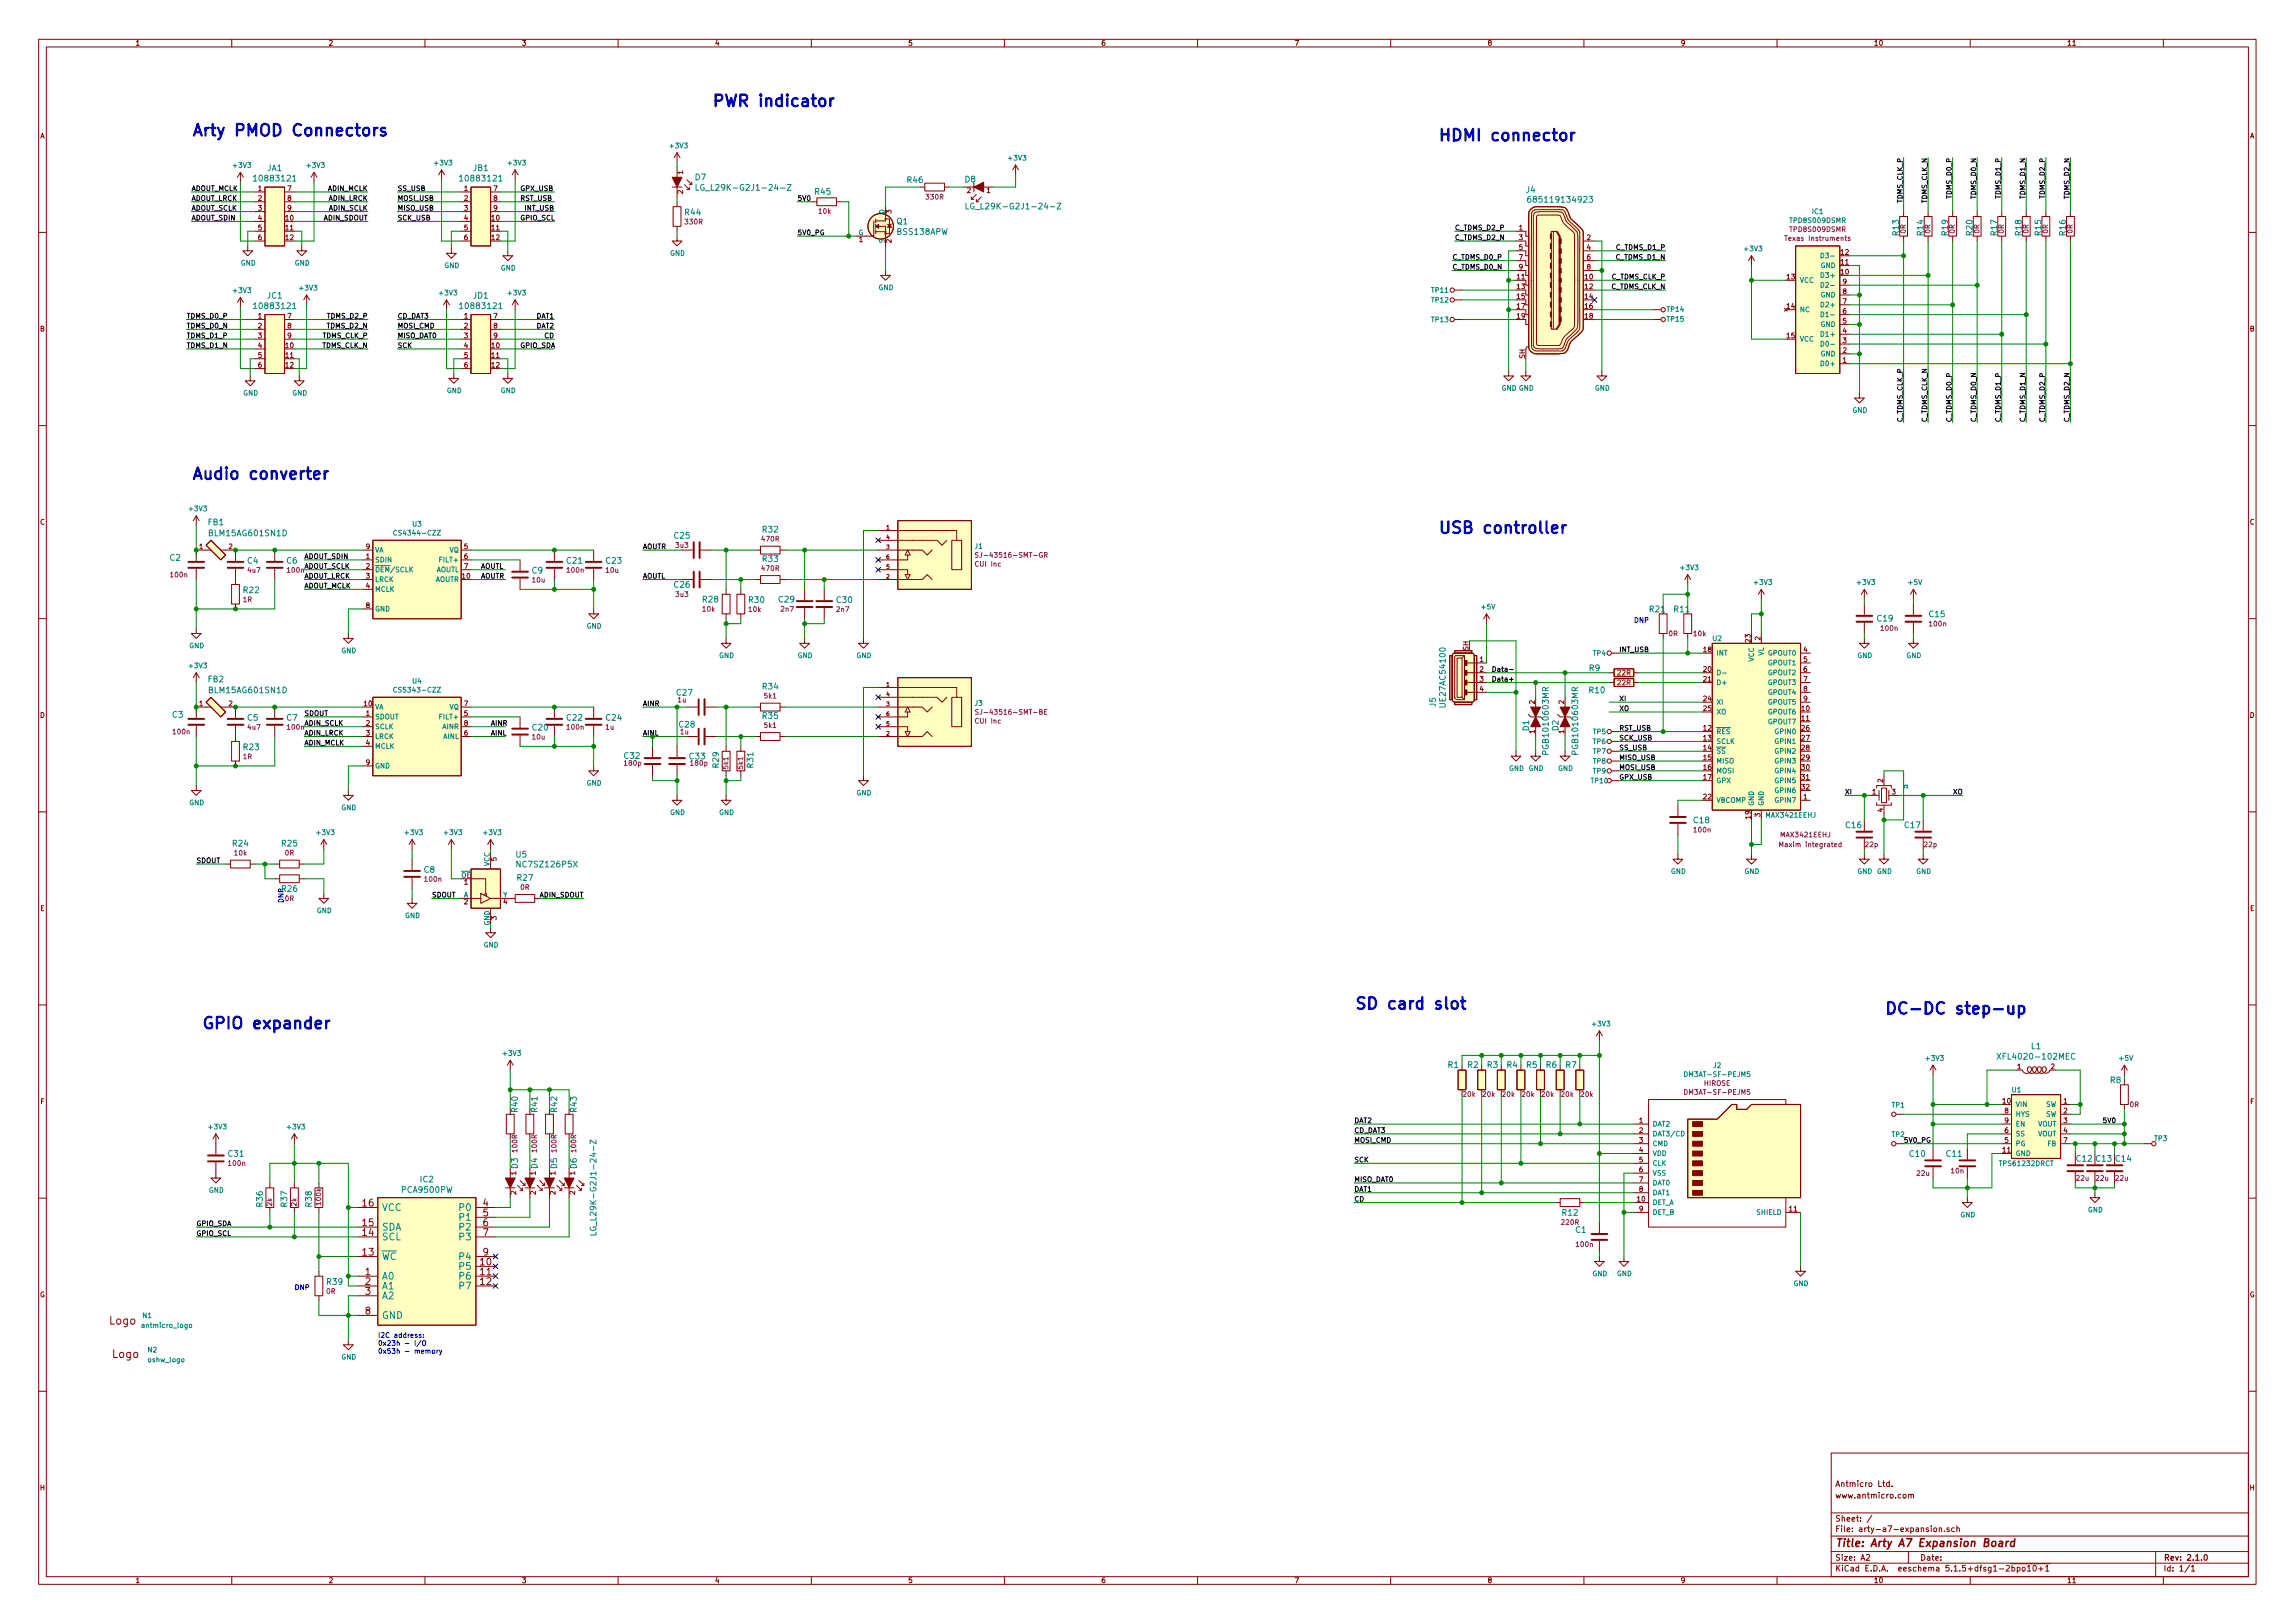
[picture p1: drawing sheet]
<svg xmlns="http://www.w3.org/2000/svg" width="594mm" height="420mm" viewBox="0 0 594 420" stroke-linecap="round" stroke-linejoin="round" font-family="sans-serif">
<defs><g id="words">
<g font-size="4.2" fill="#0000c2">
<text x="184.1" y="27.6">PWR indicator</text>
<text x="49.5" y="35.2">Arty PMOD Connectors</text>
<text x="372.1" y="36.5">HDMI connector</text>
<text x="49.5" y="124.1">Audio converter</text>
<text x="372.1" y="138.1">USB controller</text>
<text x="350.5" y="261.3">SD card slot</text>
<text x="487.7" y="262.6">DC-DC step-up</text>
<text x="52.1" y="266.4">GPIO expander</text>
</g>
<g font-size="2.8" fill="#840000">
<text x="28.3" y="342.9">Logo</text>
<text x="29.1" y="351.5">Logo</text>
<text x="475" y="400.4">Title: Arty A7 Expansion Board</text>
</g>
<g font-size="2.5" fill="#840000">
<text x="93.9" y="317.4">15</text>
<text x="93.9" y="312.3">16</text>
<text x="125" y="312.3">4</text>
<text x="125" y="314.9">5</text>
<text x="125" y="317.4">6</text>
<text x="93.9" y="320">14</text>
<text x="125" y="320">7</text>
<text x="93.9" y="325">13</text>
<text x="124.4" y="327.6">10</text>
<text x="125" y="325">9</text>
<text x="94.6" y="330.1">1</text>
<text x="94.6" y="332.7">2</text>
<text x="94.6" y="335.2">3</text>
<text x="124.4" y="330.1">11</text>
<text x="124.4" y="332.7">12</text>
<text x="94.6" y="340.3">8</text>
</g>
<g font-size="2.5" fill="#008484">
<text x="98.8" y="313.5">VCC</text>
<text x="119.2" y="313.5">P0</text>
<text x="119.2" y="316">P1</text>
<text x="98.8" y="321.1">SCL</text>
<text x="98.8" y="318.6">SDA</text>
<text x="119.2" y="318.6">P2</text>
<text x="119.2" y="321.1">P3</text>
<text x="98.8" y="326.2">WC</text>
<text x="119.2" y="328.7">P5</text>
<text x="119.2" y="326.2">P4</text>
<text x="98.8" y="331.3">A0</text>
<text x="98.8" y="333.8">A1</text>
<text x="119.2" y="331.3">P6</text>
<text x="119.2" y="333.8">P7</text>
<text x="98.8" y="336.3">A2</text>
<text x="98.8" y="341.4">GND</text>
</g>
<g font-size="2.1" fill="#008484">
<text x="66.4" y="47">10883121</text>
<text x="69.2" y="44.3">JA1</text>
<text x="119.7" y="47">10883121</text>
<text x="122.5" y="44.3">JB1</text>
<text x="180" y="46.7">D7</text>
<text x="234.9" y="47.4">R46</text>
<text x="249.8" y="47.2">D8</text>
<text x="182.3" y="49.3">LG_L29K-G2J1-24-Z</text>
<text x="211" y="50.4">R45</text>
<text x="395.1" y="49.9">J4</text>
<text x="396.8" y="52.4">685119134923</text>
<text x="177.4" y="55.7">R44</text>
<text x="232.2" y="58.1">Q1</text>
<text x="252.1" y="54.2">LG_L29K-G2J1-24-Z</text>
<text x="232.3" y="60.8">BSS138APW</text>
<text x="491.5" y="60.9" transform="rotate(-90 491.5 60.9)">R13</text>
<text x="497.9" y="60.9" transform="rotate(-90 497.9 60.9)">R14</text>
<text x="504.2" y="60.9" transform="rotate(-90 504.2 60.9)">R19</text>
<text x="510.6" y="60.9" transform="rotate(-90 510.6 60.9)">R20</text>
<text x="516.9" y="60.9" transform="rotate(-90 516.9 60.9)">R17</text>
<text x="523.3" y="60.9" transform="rotate(-90 523.3 60.9)">R18</text>
<text x="528.4" y="60.9" transform="rotate(-90 528.4 60.9)">R15</text>
<text x="534.7" y="60.9" transform="rotate(-90 534.7 60.9)">R16</text>
<text x="69.2" y="77.3">JC1</text>
<text x="122.5" y="77.3">JD1</text>
<text x="66.4" y="80">10883121</text>
<text x="119.7" y="80">10883121</text>
<text x="53.9" y="136">FB1</text>
<text x="197.5" y="137.8">R32</text>
<text x="54.5" y="138.8">BLM15AG601SN1D</text>
<text x="174.6" y="139.4">C25</text>
<text x="44" y="145.2">C2</text>
<text x="64.1" y="145.9">C4</text>
<text x="74.2" y="145.9">C6</text>
<text x="137.7" y="148.5">C9</text>
<text x="146.8" y="145.9">C21</text>
<text x="156.9" y="145.9">C23</text>
<text x="197.5" y="145.5">R33</text>
<text x="63.1" y="153.5">R22</text>
<text x="174.6" y="152.1">C26</text>
<text x="182" y="155.9">R28</text>
<text x="201.7" y="155.9">C29</text>
<text x="193.9" y="156.1">R30</text>
<text x="216.6" y="156.1">C30</text>
<text x="427.1" y="158.5">R21</text>
<text x="433.4" y="158.5">R11</text>
<text x="486" y="160.9">C19</text>
<text x="499.5" y="159.8">C15</text>
<text x="411.4" y="173.7">R9</text>
<text x="53.9" y="176.6">FB2</text>
<text x="54.5" y="179.4">BLM15AG601SN1D</text>
<text x="197.5" y="178.5">R34</text>
<text x="411.5" y="179.4">R10</text>
<text x="44.7" y="185.8">C3</text>
<text x="175.2" y="180.1">C27</text>
<text x="371.7" y="182.9" transform="rotate(-90 371.7 182.9)">J5</text>
<text x="374.2" y="182.6" transform="rotate(-90 374.2 182.6)">UE27AC54100</text>
<text x="64.1" y="186.6">C5</text>
<text x="74.2" y="186.6">C7</text>
<text x="137.9" y="189.1">C20</text>
<text x="146.8" y="186.6">C22</text>
<text x="156.9" y="186.6">C24</text>
<text x="175.9" y="188.3">C28</text>
<text x="197.5" y="186.1">R35</text>
<text x="395.8" y="189.2" transform="rotate(-90 395.8 189.2)">D1</text>
<text x="403.4" y="189.2" transform="rotate(-90 403.4 189.2)">D2</text>
<text x="63.1" y="194.2">R23</text>
<text x="161.6" y="196.4">C32</text>
<text x="178.5" y="196.6">C33</text>
<text x="400.9" y="194.7" transform="rotate(-90 400.9 194.7)">PGB1010603MR</text>
<text x="408.5" y="194.7" transform="rotate(-90 408.5 194.7)">PGB1010603MR</text>
<text x="186.1" y="198.7" transform="rotate(-90 186.1 198.7)">R29</text>
<text x="195" y="198.7" transform="rotate(-90 195 198.7)">R31</text>
<text x="438.5" y="213.1">C18</text>
<text x="477.9" y="214.4">C16</text>
<text x="493.1" y="214.4">C17</text>
<text x="60.3" y="219.1">R24</text>
<text x="73" y="219.1">R25</text>
<text x="133.6" y="222">U5</text>
<text x="109.8" y="225.9">C8</text>
<text x="134.3" y="224.5">NC7SZ126P5X</text>
<text x="73" y="230.9">R26</text>
<text x="134" y="228">R27</text>
<text x="518.2" y="274.3">XFL4020-102MEC</text>
<text x="525.8" y="271.6">L1</text>
<text x="374.9" y="276.4">R1</text>
<text x="379.9" y="276.4">R2</text>
<text x="385" y="276.4">R3</text>
<text x="390.1" y="276.4">R4</text>
<text x="395.2" y="276.4">R5</text>
<text x="400.3" y="276.4">R6</text>
<text x="405.3" y="276.4">R7</text>
<text x="546.3" y="280.4">R8</text>
<text x="134" y="287.8" transform="rotate(-90 134 287.8)">R40</text>
<text x="139.1" y="287.8" transform="rotate(-90 139.1 287.8)">R41</text>
<text x="144.2" y="287.8" transform="rotate(-90 144.2 287.8)">R42</text>
<text x="149.3" y="287.8" transform="rotate(-90 149.3 287.8)">R43</text>
<text x="59.2" y="299.4">C31</text>
<text x="494.4" y="299.5">C10</text>
<text x="503.9" y="299.5">C11</text>
<text x="134" y="302.5" transform="rotate(-90 134 302.5)">D3</text>
<text x="139.1" y="302.5" transform="rotate(-90 139.1 302.5)">D4</text>
<text x="144.2" y="302.5" transform="rotate(-90 144.2 302.5)">D5</text>
<text x="149.3" y="302.5" transform="rotate(-90 149.3 302.5)">D6</text>
<text x="537.6" y="300.7">C12</text>
<text x="542.6" y="300.7">C13</text>
<text x="547.7" y="300.7">C14</text>
<text x="104.2" y="308.8">PCA9500PW</text>
<text x="108.8" y="306.1">IC2</text>
<text x="68" y="312.4" transform="rotate(-90 68 312.4)">R36</text>
<text x="74.3" y="312.4" transform="rotate(-90 74.3 312.4)">R37</text>
<text x="80.7" y="312.4" transform="rotate(-90 80.7 312.4)">R38</text>
<text x="154.4" y="317.6" transform="rotate(-90 154.4 317.6)">LG_L29K-G2J1-24-Z</text>
<text x="404.5" y="314.7">R12</text>
<text x="407.9" y="319.1">C1</text>
<text x="84.7" y="332.6">R39</text>
</g>
<g font-size="2.1" fill="#840000">
<text x="475" y="387.9">www.antmicro.com</text>
<text x="475" y="384.9">Antmicro Ltd.</text>
<text x="475" y="393.9">Sheet: /</text>
<text x="475" y="396.6">File: arty-a7-expansion.sch</text>
<text x="475" y="406.8">KiCad E.D.A. eeschema 5.1.5+dfsg1-2bpo10+1</text>
<text x="475" y="404">Size: A2</text>
<text x="497" y="404">Date:</text>
<text x="560" y="404">Rev: 2.1.0</text>
<text x="560" y="406.8">Id: 1/1</text>
</g>
<g font-size="1.8" fill="#840000">
<text x="35" y="11.8">1</text>
<text x="85" y="11.8">2</text>
<text x="135" y="11.8">3</text>
<text x="185" y="11.8">4</text>
<text x="235" y="11.8">5</text>
<text x="285" y="11.8">6</text>
<text x="335" y="11.8">7</text>
<text x="385" y="11.8">8</text>
<text x="435" y="11.8">9</text>
<text x="485" y="11.8">10</text>
<text x="535" y="11.8">11</text>
<text x="10.4" y="35.8">A</text>
<text x="582.4" y="35.8">A</text>
<text x="176.8" y="45.1" transform="rotate(-90 176.8 45.1)">1</text>
<text x="66.8" y="49.4">1</text>
<text x="66.8" y="52">2</text>
<text x="74.4" y="49.4">7</text>
<text x="74.4" y="52">8</text>
<text x="120.2" y="49.4">1</text>
<text x="120.2" y="52">2</text>
<text x="127.8" y="49.4">7</text>
<text x="127.8" y="52">8</text>
<text x="176.8" y="50.2" transform="rotate(-90 176.8 50.2)">2</text>
<text x="250.3" y="50">2</text>
<text x="255.4" y="50">1</text>
<text x="66.8" y="54.5">3</text>
<text x="66.8" y="57.1">4</text>
<text x="66.8" y="59.6">5</text>
<text x="74" y="57.1">10</text>
<text x="74" y="59.6">11</text>
<text x="74.4" y="54.5">9</text>
<text x="120.2" y="54.5">3</text>
<text x="120.2" y="57.1">4</text>
<text x="120.2" y="59.6">5</text>
<text x="127.3" y="57.1">10</text>
<text x="127.3" y="59.6">11</text>
<text x="127.8" y="54.5">9</text>
<text x="230.8" y="55.3" transform="rotate(-90 230.8 55.3)">3</text>
<text x="393.2" y="59.6">1</text>
<text x="66.8" y="62.1">6</text>
<text x="74" y="62.1">12</text>
<text x="120.2" y="62.1">6</text>
<text x="127.3" y="62.1">12</text>
<text x="222.4" y="62.7">1</text>
<text x="230.8" y="62.9" transform="rotate(-90 230.8 62.9)">2</text>
<text x="393.2" y="62.1">3</text>
<text x="393.2" y="64.7">5</text>
<text x="410.8" y="62.1">2</text>
<text x="410.8" y="64.7">4</text>
<text x="476.6" y="66">12</text>
<text x="393.2" y="67.2">7</text>
<text x="393.2" y="69.8">9</text>
<text x="410.8" y="67.2">6</text>
<text x="410.8" y="69.8">8</text>
<text x="476.6" y="71">10</text>
<text x="476.6" y="68.5">11</text>
<text x="392.7" y="72.3">11</text>
<text x="392.7" y="74.8">13</text>
<text x="392.7" y="77.4">15</text>
<text x="410.3" y="72.3">10</text>
<text x="410.3" y="74.8">12</text>
<text x="410.3" y="77.4">14</text>
<text x="462.6" y="72.3">13</text>
<text x="477" y="76.1">8</text>
<text x="477" y="73.6">9</text>
<text x="66.8" y="82.5">1</text>
<text x="74.4" y="82.5">7</text>
<text x="120.2" y="82.5">1</text>
<text x="127.8" y="82.5">7</text>
<text x="392.7" y="79.9">17</text>
<text x="392.7" y="82.5">19</text>
<text x="410.3" y="79.9">16</text>
<text x="410.3" y="82.5">18</text>
<text x="462.6" y="79.9">14</text>
<text x="477" y="83.7">5</text>
<text x="477" y="81.2">6</text>
<text x="477" y="78.7">7</text>
<text x="10.4" y="85.8">B</text>
<text x="66.8" y="85">2</text>
<text x="66.8" y="87.5">3</text>
<text x="74.4" y="85">8</text>
<text x="74.4" y="87.5">9</text>
<text x="120.2" y="85">2</text>
<text x="120.2" y="87.5">3</text>
<text x="127.8" y="85">8</text>
<text x="127.8" y="87.5">9</text>
<text x="462.6" y="87.5">15</text>
<text x="477" y="88.8">3</text>
<text x="477" y="86.3">4</text>
<text x="582.4" y="85.8">B</text>
<text x="66.8" y="90.1">4</text>
<text x="66.8" y="92.6">5</text>
<text x="66.8" y="95.2">6</text>
<text x="74" y="90.1">10</text>
<text x="74" y="92.6">11</text>
<text x="74" y="95.2">12</text>
<text x="120.2" y="90.1">4</text>
<text x="120.2" y="92.6">5</text>
<text x="120.2" y="95.2">6</text>
<text x="127.3" y="90.1">10</text>
<text x="127.3" y="92.6">11</text>
<text x="127.3" y="95.2">12</text>
<text x="394.7" y="92.8" transform="rotate(-90 394.7 92.8)">SH</text>
<text x="477" y="93.9">1</text>
<text x="477" y="91.4">2</text>
<text x="10.4" y="135.8">C</text>
<text x="582.4" y="135.8">C</text>
<text x="51.6" y="142.2">1</text>
<text x="59.2" y="142.2">2</text>
<text x="94.8" y="142.2">9</text>
<text x="120.2" y="142.2">5</text>
<text x="94.8" y="144.7">1</text>
<text x="94.8" y="147.2">2</text>
<text x="94.8" y="149.8">3</text>
<text x="119.7" y="149.8">10</text>
<text x="120.2" y="144.7">6</text>
<text x="120.2" y="147.2">7</text>
<text x="94.8" y="152.3">4</text>
<text x="94.8" y="157.4">8</text>
<text x="453.1" y="166.2" transform="rotate(-90 453.1 166.2)">23</text>
<text x="455.7" y="165.8" transform="rotate(-90 455.7 165.8)">2</text>
<text x="380.1" y="168.4" transform="rotate(-90 380.1 168.4)">SH</text>
<text x="383.1" y="171.4">1</text>
<text x="383.1" y="173.9">2</text>
<text x="441" y="168.8">18</text>
<text x="441" y="173.9">20</text>
<text x="466.9" y="168.8">4</text>
<text x="466.9" y="171.4">5</text>
<text x="466.9" y="173.9">6</text>
<text x="383.1" y="176.4">3</text>
<text x="383.1" y="179">4</text>
<text x="441" y="176.4">21</text>
<text x="466.9" y="176.4">7</text>
<text x="466.9" y="179">8</text>
<text x="10.4" y="185.8">D</text>
<text x="51.6" y="182.8">1</text>
<text x="59.2" y="182.8">2</text>
<text x="94.3" y="182.8">10</text>
<text x="94.8" y="185.3">1</text>
<text x="120.2" y="185.3">5</text>
<text x="120.2" y="182.8">7</text>
<text x="397.3" y="182.3" transform="rotate(-90 397.3 182.3)">2</text>
<text x="404.9" y="182.3" transform="rotate(-90 404.9 182.3)">2</text>
<text x="441" y="181.5">24</text>
<text x="441" y="184.1">25</text>
<text x="466.4" y="184.1">10</text>
<text x="466.9" y="181.5">9</text>
<text x="582.4" y="185.8">D</text>
<text x="94.8" y="187.9">2</text>
<text x="94.8" y="190.4">3</text>
<text x="120.2" y="190.4">6</text>
<text x="120.2" y="187.9">8</text>
<text x="397.3" y="189.9" transform="rotate(-90 397.3 189.9)">1</text>
<text x="404.9" y="189.9" transform="rotate(-90 404.9 189.9)">1</text>
<text x="441" y="189.1">12</text>
<text x="441" y="191.7">13</text>
<text x="466.4" y="186.6">11</text>
<text x="466.4" y="189.1">26</text>
<text x="466.4" y="191.7">27</text>
<text x="94.8" y="193">4</text>
<text x="441" y="194.2">14</text>
<text x="441" y="196.8">15</text>
<text x="466.4" y="194.2">28</text>
<text x="466.4" y="196.8">29</text>
<text x="94.8" y="198">9</text>
<text x="441" y="199.3">16</text>
<text x="441" y="201.8">17</text>
<text x="466.4" y="199.3">30</text>
<text x="466.4" y="201.8">31</text>
<text x="487.4" y="202.6" transform="rotate(-90 487.4 202.6)">2</text>
<text x="441" y="206.9">22</text>
<text x="466.4" y="204.4">32</text>
<text x="466.9" y="206.9">1</text>
<text x="484.7" y="205.7">1</text>
<text x="489.7" y="205.7">3</text>
<text x="453.1" y="212" transform="rotate(-90 453.1 212)">19</text>
<text x="455.7" y="211.5" transform="rotate(-90 455.7 211.5)">3</text>
<text x="487.4" y="210.2" transform="rotate(-90 487.4 210.2)">4</text>
<text x="128.5" y="222.9" transform="rotate(-90 128.5 222.9)">5</text>
<text x="120.2" y="229">1</text>
<text x="10.4" y="235.8">E</text>
<text x="120.2" y="234.1">2</text>
<text x="128.5" y="238.1" transform="rotate(-90 128.5 238.1)">3</text>
<text x="130.3" y="234.1">4</text>
<text x="582.4" y="235.8">E</text>
<text x="522.2" y="276.8">1</text>
<text x="530.9" y="276.8">2</text>
<text x="10.5" y="285.8">F</text>
<text x="518.5" y="285.7">10</text>
<text x="534.2" y="285.7">1</text>
<text x="582.5" y="285.8">F</text>
<text x="424.3" y="290.7">1</text>
<text x="424.3" y="293.3">2</text>
<text x="518.9" y="293.3">6</text>
<text x="518.9" y="288.2">8</text>
<text x="518.9" y="290.7">9</text>
<text x="534.2" y="288.2">2</text>
<text x="534.2" y="290.7">3</text>
<text x="534.2" y="293.3">4</text>
<text x="424.3" y="295.8">3</text>
<text x="424.3" y="298.4">4</text>
<text x="518.5" y="298.4">11</text>
<text x="518.9" y="295.8">5</text>
<text x="534.2" y="295.8">7</text>
<text x="133.6" y="304.2" transform="rotate(-90 133.6 304.2)">1</text>
<text x="138.7" y="304.2" transform="rotate(-90 138.7 304.2)">1</text>
<text x="143.8" y="304.2" transform="rotate(-90 143.8 304.2)">1</text>
<text x="148.8" y="304.2" transform="rotate(-90 148.8 304.2)">1</text>
<text x="424.3" y="300.9">5</text>
<text x="424.3" y="303.4">6</text>
<text x="424.3" y="306">7</text>
<text x="133.6" y="309.3" transform="rotate(-90 133.6 309.3)">2</text>
<text x="138.7" y="309.3" transform="rotate(-90 138.7 309.3)">2</text>
<text x="143.8" y="309.3" transform="rotate(-90 143.8 309.3)">2</text>
<text x="148.8" y="309.3" transform="rotate(-90 148.8 309.3)">2</text>
<text x="423.8" y="311.1">10</text>
<text x="424.3" y="308.5">8</text>
<text x="424.3" y="313.6">9</text>
<text x="463.2" y="313.6">11</text>
<text x="10.3" y="335.8">G</text>
<text x="582.3" y="335.8">G</text>
<text x="10.4" y="385.8">H</text>
<text x="582.4" y="385.8">H</text>
<text x="35" y="409.8">1</text>
<text x="85" y="409.8">2</text>
<text x="135" y="409.8">3</text>
<text x="185" y="409.8">4</text>
<text x="235" y="409.8">5</text>
<text x="285" y="409.8">6</text>
<text x="335" y="409.8">7</text>
<text x="385" y="409.8">8</text>
<text x="435" y="409.8">9</text>
<text x="485" y="409.8">10</text>
<text x="535" y="409.8">11</text>
</g>
<g font-size="1.8" fill="#008484">
<text x="173.6" y="38.4">+3V3</text>
<text x="261.2" y="41.5">+3V3</text>
<text x="60.5" y="43.5">+3V3</text>
<text x="79.6" y="43.5">+3V3</text>
<text x="112.6" y="42.8">+3V3</text>
<text x="131.6" y="42.8">+3V3</text>
<text x="229" y="55.4" transform="rotate(-90 229 55.4)">D</text>
<text x="463.6" y="57.7">TPD8S009DSMR</text>
<text x="469.1" y="55.4">IC1</text>
<text x="222.2" y="60.9">G</text>
<text x="229" y="63" transform="rotate(-90 229 63)">S</text>
<text x="451.7" y="65">+3V3</text>
<text x="62.3" y="68.7">GND</text>
<text x="76.3" y="68.7">GND</text>
<text x="115" y="69.4">GND</text>
<text x="129.6" y="70">GND</text>
<text x="173.4" y="66.2">GND</text>
<text x="471.3" y="69.4">GND</text>
<text x="471.9" y="71.9">D3+</text>
<text x="472.4" y="66.8">D3-</text>
<text x="60.5" y="75.8">+3V3</text>
<text x="77.7" y="75.2">+3V3</text>
<text x="113.9" y="76.5">+3V3</text>
<text x="131.6" y="76.5">+3V3</text>
<text x="227.4" y="75.1">GND</text>
<text x="370.6" y="75.8">TP11</text>
<text x="465.8" y="73.2">VCC</text>
<text x="471.3" y="77">GND</text>
<text x="472.4" y="74.5">D2-</text>
<text x="370.6" y="78.3">TP12</text>
<text x="370.6" y="83.4">TP13</text>
<text x="431.6" y="83.3">TP15</text>
<text x="431.6" y="80.7">TP14</text>
<text x="465.8" y="80.8">NC</text>
<text x="471.9" y="79.5">D2+</text>
<text x="472.4" y="82.1">D1-</text>
<text x="465.8" y="88.4">VCC</text>
<text x="471.3" y="84.6">GND</text>
<text x="471.9" y="87.2">D1+</text>
<text x="472.4" y="89.7">D0-</text>
<text x="471.3" y="92.2">GND</text>
<text x="471.9" y="94.8">D0+</text>
<text x="115.6" y="101.8">GND</text>
<text x="129.6" y="101.8">GND</text>
<text x="388.7" y="101.1">GND GND</text>
<text x="412.8" y="101.1">GND</text>
<text x="62.9" y="102.4">GND</text>
<text x="75.6" y="102.4">GND</text>
<text x="479.5" y="106.8">GND</text>
<text x="49.1" y="132.4">+3V3</text>
<text x="106.8" y="136.3">U3</text>
<text x="97" y="143">VA</text>
<text x="102.7" y="138.6">CS4344-CZZ</text>
<text x="116.3" y="143">VQ</text>
<text x="252.4" y="142.1">J1</text>
<text x="97" y="145.6">SDIN</text>
<text x="97" y="148.1">DEM/SCLK</text>
<text x="112.8" y="148.1">AOUTL</text>
<text x="114.1" y="145.6">FILT+</text>
<text x="435.2" y="147.6">+3V3</text>
<text x="97" y="150.7">LRCK</text>
<text x="97" y="153.2">MCLK</text>
<text x="112.6" y="150.7">AOUTR</text>
<text x="454.2" y="151.4">+3V3</text>
<text x="480.9" y="151.4">+3V3</text>
<text x="494.1" y="151.4">+5V</text>
<text x="97" y="158.3">GND</text>
<text x="383.6" y="157.8">+5V</text>
<text x="49" y="167.8">GND</text>
<text x="151.8" y="162.7">GND</text>
<text x="443.4" y="166">U2</text>
<text x="49.1" y="173">+3V3</text>
<text x="88.3" y="169.1">GND</text>
<text x="186.1" y="170.3">GND</text>
<text x="206.5" y="170.3">GND</text>
<text x="221.7" y="170.3">GND</text>
<text x="412.4" y="169.8">TP4</text>
<text x="444.2" y="169.7">INT</text>
<text x="454" y="171.3" transform="rotate(-90 454 171.3)">VCC</text>
<text x="456.6" y="169.8" transform="rotate(-90 456.6 169.8)">VL</text>
<text x="457.8" y="169.7">GPOUT0</text>
<text x="457.8" y="172.3">GPOUT1</text>
<text x="480.8" y="170.3">GND</text>
<text x="493.5" y="170.3">GND</text>
<text x="102.7" y="179.3">CS5343-CZZ</text>
<text x="106.8" y="177">U4</text>
<text x="444.2" y="177.3">D+</text>
<text x="457.8" y="174.8">GPOUT2</text>
<text x="457.8" y="177.3">GPOUT3</text>
<text x="457.8" y="179.9">GPOUT4</text>
<text x="97" y="183.7">VA</text>
<text x="116.3" y="183.7">VQ</text>
<text x="252.4" y="182.7">J3</text>
<text x="444.2" y="182.4">XI</text>
<text x="444.2" y="185">XO</text>
<text x="457.8" y="185">GPOUT6</text>
<text x="457.8" y="182.4">GPOUT5</text>
<text x="97" y="186.2">SDOUT</text>
<text x="97" y="188.8">SCLK</text>
<text x="97" y="191.3">LRCK</text>
<text x="114.1" y="186.2">FILT+</text>
<text x="114.6" y="188.8">AINR</text>
<text x="114.8" y="191.3">AINL</text>
<text x="412.4" y="190.1">TP5</text>
<text x="444.2" y="190">RES</text>
<text x="457.8" y="187.5">GPOUT7</text>
<text x="459.8" y="190">GPIN0</text>
<text x="97" y="193.8">MCLK</text>
<text x="412.4" y="192.6">TP6</text>
<text x="412.4" y="195.2">TP7</text>
<text x="412.4" y="197.7">TP8</text>
<text x="444.2" y="192.6">SCLK</text>
<text x="444.2" y="195.1">SS</text>
<text x="444.2" y="197.7">MISO</text>
<text x="459.8" y="192.6">GPIN1</text>
<text x="459.8" y="195.1">GPIN2</text>
<text x="459.8" y="197.7">GPIN3</text>
<text x="97" y="198.9">GND</text>
<text x="151.8" y="203.4">GND</text>
<text x="390.6" y="199.6">GND GND</text>
<text x="403.3" y="199.6">GND</text>
<text x="411.9" y="202.8">TP10</text>
<text x="412.4" y="200.2">TP9</text>
<text x="444.2" y="200.2">MOSI</text>
<text x="444.2" y="202.7">GPX</text>
<text x="459.8" y="200.2">GPIN4</text>
<text x="459.8" y="202.7">GPIN5</text>
<text x="49" y="208.4">GND</text>
<text x="88.3" y="209.7">GND</text>
<text x="221.7" y="205.9">GND</text>
<text x="444.2" y="207.8">VBCOMP</text>
<text x="454" y="208.7" transform="rotate(-90 454 208.7)">GND</text>
<text x="456.6" y="208.7" transform="rotate(-90 456.6 208.7)">GND</text>
<text x="459.8" y="207.8">GPIN7</text>
<text x="459.8" y="205.3">GPIN6</text>
<text x="173.4" y="211">GND</text>
<text x="186.1" y="211">GND</text>
<text x="457.3" y="211.7">MAX3421EEHJ</text>
<text x="82.1" y="216.2">+3V3</text>
<text x="105" y="216.2">+3V3</text>
<text x="115.1" y="216.2">+3V3</text>
<text x="125.3" y="216.2">+3V3</text>
<text x="119.4" y="227.2">OE</text>
<text x="126.7" y="224.3" transform="rotate(-90 126.7 224.3)">VCC</text>
<text x="432.5" y="226.2">GND</text>
<text x="451.6" y="226.2">GND</text>
<text x="480.8" y="226.2">GND GND</text>
<text x="496" y="226.2">GND</text>
<text x="120" y="232.3">A</text>
<text x="130.2" y="232.3">Y</text>
<text x="82" y="236.4">GND</text>
<text x="104.9" y="237.7">GND</text>
<text x="126.7" y="239.6" transform="rotate(-90 126.7 239.6)">GND</text>
<text x="125.2" y="245.3">GND</text>
<text x="412.3" y="265.7">+3V3</text>
<text x="130.4" y="273.3">+3V3</text>
<text x="498.7" y="274.6">+3V3</text>
<text x="548.7" y="274.6">+5V</text>
<text x="436.8" y="278.8">DM3AT-SF-PEJM5</text>
<text x="443.5" y="276.5">J2</text>
<text x="489.7" y="286.7">TP1</text>
<text x="520.9" y="282.8">U1</text>
<text x="521.7" y="286.6">VIN</text>
<text x="529.5" y="286.6">SW</text>
<text x="54.2" y="292.4">+3V3</text>
<text x="74.5" y="292.4">+3V3</text>
<text x="427.7" y="291.6">DAT2</text>
<text x="521.7" y="289.1">HYS</text>
<text x="521.7" y="291.6">EN</text>
<text x="527.5" y="291.6">VOUT</text>
<text x="529.5" y="289.1">SW</text>
<text x="427.7" y="294.2">DAT3/CD</text>
<text x="427.7" y="296.7">CMD</text>
<text x="427.7" y="299.3">VDD</text>
<text x="489.7" y="294.4">TP2</text>
<text x="521.7" y="299.3">GND</text>
<text x="521.7" y="296.7">PG</text>
<text x="521.7" y="294.2">SS</text>
<text x="527.5" y="294.2">VOUT</text>
<text x="530" y="296.7">FB</text>
<text x="557.7" y="295.4">TP3</text>
<text x="427.7" y="301.8">CLK</text>
<text x="427.7" y="304.3">VSS</text>
<text x="517.9" y="301.8">TPS61232DRCT</text>
<text x="54.1" y="308.8">GND</text>
<text x="427.7" y="312">DET_A</text>
<text x="427.7" y="306.9">DAT0</text>
<text x="427.7" y="309.4">DAT1</text>
<text x="427.7" y="314.5">DET_B</text>
<text x="454.8" y="314.5">SHIELD</text>
<text x="507.4" y="315.1">GND</text>
<text x="540.5" y="313.9">GND</text>
<text x="412.2" y="330.4">GND</text>
<text x="418.5" y="330.4">GND</text>
<text x="464.3" y="332.9">GND</text>
<text x="37" y="341.2">N1</text>
<text x="37.1" y="343.8">antmicro_logo</text>
<text x="38.3" y="350.1">N2</text>
<text x="38.4" y="352.6">oshw_logo</text>
<text x="88.3" y="352">GND</text>
</g>
<g font-size="1.8">
<text x="49.5" y="49.4">ADOUT_MCLK</text>
<text x="49.5" y="52">ADOUT_LRCK</text>
<text x="84.8" y="49.4">ADIN_MCLK</text>
<text x="85" y="52">ADIN_LRCK</text>
<text x="102.9" y="49.4">SS_USB</text>
<text x="102.9" y="52">MOSI_USB</text>
<text x="134.6" y="49.4">GPX_USB</text>
<text x="134.6" y="52">RST_USB</text>
<text x="206.4" y="52">5V0</text>
<text x="492.5" y="52.6" transform="rotate(-90 492.5 52.6)">TDMS_CLK_P</text>
<text x="498.9" y="52.7" transform="rotate(-90 498.9 52.7)">TDMS_CLK_N</text>
<text x="505.2" y="51.2" transform="rotate(-90 505.2 51.2)">TDMS_D0_P</text>
<text x="511.6" y="51.3" transform="rotate(-90 511.6 51.3)">TDMS_D0_N</text>
<text x="517.9" y="51.2" transform="rotate(-90 517.9 51.2)">TDMS_D1_P</text>
<text x="524.3" y="51.3" transform="rotate(-90 524.3 51.3)">TDMS_D1_N</text>
<text x="529.3" y="51.2" transform="rotate(-90 529.3 51.2)">TDMS_D2_P</text>
<text x="535.7" y="51.3" transform="rotate(-90 535.7 51.3)">TDMS_D2_N</text>
<text x="49.5" y="57.1">ADOUT_SDIN</text>
<text x="49.5" y="54.5">ADOUT_SCLK</text>
<text x="83.7" y="57.1">ADIN_SDOUT</text>
<text x="85.1" y="54.5">ADIN_SCLK</text>
<text x="102.9" y="54.5">MISO_USB</text>
<text x="102.9" y="57.1">SCK_USB</text>
<text x="134.6" y="57.1">GPIO_SCL</text>
<text x="135.9" y="54.5">INT_USB</text>
<text x="376.6" y="59.6">C_TDMS_D2_P</text>
<text x="206.4" y="60.9">5V0_PG</text>
<text x="376.6" y="62.1">C_TDMS_D2_N</text>
<text x="418.5" y="64.7">C_TDMS_D1_P</text>
<text x="375.9" y="69.8">C_TDMS_D0_N</text>
<text x="375.9" y="67.2">C_TDMS_D0_P</text>
<text x="418.4" y="67.2">C_TDMS_D1_N</text>
<text x="417" y="74.8">C_TDMS_CLK_N</text>
<text x="417.1" y="72.3">C_TDMS_CLK_P</text>
<text x="48.3" y="82.5">TDMS_D0_P</text>
<text x="84.8" y="82.5">TDMS_D2_P</text>
<text x="102.9" y="82.5">CD_DAT3</text>
<text x="138.9" y="82.5">DAT1</text>
<text x="48.3" y="85">TDMS_D0_N</text>
<text x="48.3" y="87.5">TDMS_D1_P</text>
<text x="83.5" y="87.5">TDMS_CLK_P</text>
<text x="84.7" y="85">TDMS_D2_N</text>
<text x="102.9" y="85">MOSI_CMD</text>
<text x="102.9" y="87.5">MISO_DAT0</text>
<text x="138.9" y="85">DAT2</text>
<text x="140.9" y="87.5">CD</text>
<text x="48.3" y="90.1">TDMS_D1_N</text>
<text x="83.4" y="90.1">TDMS_CLK_N</text>
<text x="102.9" y="90.1">SCK</text>
<text x="134.6" y="90.1">GPIO_SDA</text>
<text x="492.5" y="109.4" transform="rotate(-90 492.5 109.4)">C_TDMS_CLK_P</text>
<text x="498.9" y="109.4" transform="rotate(-90 498.9 109.4)">C_TDMS_CLK_N</text>
<text x="505.2" y="109.4" transform="rotate(-90 505.2 109.4)">C_TDMS_D0_P</text>
<text x="511.6" y="109.4" transform="rotate(-90 511.6 109.4)">C_TDMS_D0_N</text>
<text x="517.9" y="109.4" transform="rotate(-90 517.9 109.4)">C_TDMS_D1_P</text>
<text x="524.3" y="109.4" transform="rotate(-90 524.3 109.4)">C_TDMS_D1_N</text>
<text x="529.3" y="109.4" transform="rotate(-90 529.3 109.4)">C_TDMS_D2_P</text>
<text x="535.7" y="109.4" transform="rotate(-90 535.7 109.4)">C_TDMS_D2_N</text>
<text x="166.4" y="142.2">AOUTR</text>
<text x="78.7" y="144.7">ADOUT_SDIN</text>
<text x="78.7" y="147.2">ADOUT_SCLK</text>
<text x="78.7" y="149.8">ADOUT_LRCK</text>
<text x="124.5" y="149.8">AOUTR</text>
<text x="124.5" y="147.2">AOUTL</text>
<text x="166.4" y="149.8">AOUTL</text>
<text x="78.7" y="152.3">ADOUT_MCLK</text>
<text x="386.1" y="173.9">Data-</text>
<text x="419.1" y="168.8">INT_USB</text>
<text x="386.1" y="176.4">Data+</text>
<text x="78.7" y="185.3">SDOUT</text>
<text x="166.4" y="182.8">AINR</text>
<text x="419.1" y="184.1">XO</text>
<text x="419.1" y="181.5">XI</text>
<text x="78.7" y="187.9">ADIN_SCLK</text>
<text x="78.7" y="190.4">ADIN_LRCK</text>
<text x="127" y="190.4">AINL</text>
<text x="127" y="187.9">AINR</text>
<text x="166.4" y="190.4">AINL</text>
<text x="419.1" y="191.7">SCK_USB</text>
<text x="419.1" y="189.1">RST_USB</text>
<text x="78.7" y="193">ADIN_MCLK</text>
<text x="419.1" y="194.2">SS_USB</text>
<text x="419.1" y="196.8">MISO_USB</text>
<text x="419.1" y="201.8">GPX_USB</text>
<text x="419.1" y="199.3">MOSI_USB</text>
<text x="477.5" y="205.7">XI</text>
<text x="505.5" y="205.7">XO</text>
<text x="50.8" y="223.4">SDOUT</text>
<text x="111.8" y="232.3">SDOUT</text>
<text x="139.6" y="232.3">ADIN_SDOUT</text>
<text x="350.5" y="293.3">CD_DAT3</text>
<text x="350.5" y="290.7">DAT2</text>
<text x="544.2" y="290.7">5V0</text>
<text x="350.5" y="295.8">MOSI_CMD</text>
<text x="492.8" y="295.8">5V0_PG</text>
<text x="350.5" y="306">MISO_DAT0</text>
<text x="350.5" y="300.9">SCK</text>
<text x="350.5" y="311.1">CD</text>
<text x="350.5" y="308.5">DAT1</text>
<text x="50.8" y="317.4">GPIO_SDA</text>
<text x="50.8" y="320">GPIO_SCL</text>
</g>
<g font-size="1.8" fill="#840084">
<text x="239.8" y="51.7">330R</text>
<text x="177.4" y="58.1">330R</text>
<text x="212" y="55.3">10k</text>
<text x="462.7" y="62.3">Texas Instruments</text>
<text x="463.6" y="60">TPD8S009DSMR</text>
<text x="493.3" y="60.4" transform="rotate(-90 493.3 60.4)">0R</text>
<text x="499.7" y="60.4" transform="rotate(-90 499.7 60.4)">0R</text>
<text x="506" y="60.4" transform="rotate(-90 506 60.4)">0R</text>
<text x="512.4" y="60.4" transform="rotate(-90 512.4 60.4)">0R</text>
<text x="518.7" y="60.4" transform="rotate(-90 518.7 60.4)">0R</text>
<text x="525.1" y="60.4" transform="rotate(-90 525.1 60.4)">0R</text>
<text x="530.1" y="60.4" transform="rotate(-90 530.1 60.4)">0R</text>
<text x="536.5" y="60.4" transform="rotate(-90 536.5 60.4)">0R</text>
<text x="175" y="141.8">3u3</text>
<text x="197.3" y="140.2">470R</text>
<text x="44.3" y="149.4">100n</text>
<text x="64.2" y="148.3">4u7</text>
<text x="74.5" y="148.3">100n</text>
<text x="146.9" y="148.3">100n</text>
<text x="156.9" y="148.3">10u</text>
<text x="197.3" y="147.8">470R</text>
<text x="252.7" y="146.7">CUI Inc</text>
<text x="254.2" y="144.4">SJ-43516-SMT-GR</text>
<text x="62.9" y="155.9">1R</text>
<text x="137.9" y="150.8">10u</text>
<text x="175" y="154.5">3u3</text>
<text x="181.9" y="158.3">10k</text>
<text x="193.9" y="158.4">10k</text>
<text x="202.3" y="158.3">2n7</text>
<text x="216.6" y="158.4">2n7</text>
<text x="432" y="164.7">0R</text>
<text x="438.5" y="164.7">10k</text>
<text x="487" y="163.3">100n</text>
<text x="499.6" y="162.1">100n</text>
<text x="418.7" y="174.8">22R</text>
<text x="418.7" y="177.4">22R</text>
<text x="175.5" y="181.8">1u</text>
<text x="197.9" y="180.8">5k1</text>
<text x="254.2" y="185">SJ-43516-SMT-BE</text>
<text x="44.9" y="190.1">100n</text>
<text x="64.2" y="188.9">4u7</text>
<text x="74.5" y="188.9">100n</text>
<text x="137.9" y="191.4">10u</text>
<text x="146.9" y="188.9">100n</text>
<text x="156.8" y="188.9">1u</text>
<text x="176.1" y="190.1">1u</text>
<text x="197.9" y="188.4">5k1</text>
<text x="252.7" y="187.3">CUI Inc</text>
<text x="62.9" y="196.5">1R</text>
<text x="161.7" y="198.2">180p</text>
<text x="178.9" y="198.2">180p</text>
<text x="188.5" y="199" transform="rotate(-90 188.5 199)">5k1</text>
<text x="192.3" y="199" transform="rotate(-90 192.3 199)">5k1</text>
<text x="438.6" y="215.5">100n</text>
<text x="60.8" y="221.5">10k</text>
<text x="73.8" y="221.5">0R</text>
<text x="461.1" y="216.8">MAX3421EEHJ</text>
<text x="461.4" y="219.3">Maxim integrated</text>
<text x="482.9" y="219.3">22p</text>
<text x="498.2" y="219.3">22p</text>
<text x="73.8" y="233.3">0R</text>
<text x="110.1" y="228.3">100n</text>
<text x="134.8" y="230.3">0R</text>
<text x="441.1" y="281.1">HIROSE</text>
<text x="378.8" y="283.9">20k</text>
<text x="383.9" y="283.9">20k</text>
<text x="389" y="283.9">20k</text>
<text x="394" y="283.9">20k</text>
<text x="399.1" y="283.9">20k</text>
<text x="404.2" y="283.9">20k</text>
<text x="409.3" y="283.9">20k</text>
<text x="436.8" y="283.4">DM3AT-SF-PEJM5</text>
<text x="551.4" y="286.6">0R</text>
<text x="133.9" y="298.2" transform="rotate(-90 133.9 298.2)">100R</text>
<text x="139" y="298.2" transform="rotate(-90 139 298.2)">100R</text>
<text x="144.1" y="298.2" transform="rotate(-90 144.1 298.2)">100R</text>
<text x="149.1" y="298.2" transform="rotate(-90 149.1 298.2)">100R</text>
<text x="59.3" y="301.8">100n</text>
<text x="496.3" y="304.4">22u</text>
<text x="505.2" y="303.8">10n</text>
<text x="537.5" y="305.7">22u</text>
<text x="542.6" y="305.7">22u</text>
<text x="547.7" y="305.7">22u</text>
<text x="83.1" y="311.9" transform="rotate(-90 83.1 311.9)">100k</text>
<text x="70.4" y="312.2" transform="rotate(-90 70.4 312.2)">2k</text>
<text x="76.8" y="312.2" transform="rotate(-90 76.8 312.2)">2k</text>
<text x="404.3" y="317.1">220R</text>
<text x="408.1" y="322.8">100n</text>
<text x="84.5" y="334.9">0R</text>
</g>
<g font-size="1.8" fill="#0000c2">
<text x="422.9" y="161.2">DNP</text>
<text x="73.4" y="233.8" transform="rotate(-90 73.4 233.8)">DNP</text>
<text x="76.2" y="333.9">DNP</text>
<text x="97.8" y="346.3">I2C address:</text>
<text x="97.8" y="348.4">0x23h - I/O</text>
<text x="97.8" y="350.4">0x53h - memory</text>
</g>
<g font-size="1.4" fill="#840000">
<text x="229.5" y="137.1">1</text>
<text x="229.5" y="142.2">3</text>
<text x="229.5" y="139.6">4</text>
<text x="229.5" y="149.8">2</text>
<text x="229.5" y="147.2">5</text>
<text x="229.5" y="144.7">6</text>
<text x="229.5" y="177.7">1</text>
<text x="229.5" y="182.8">3</text>
<text x="229.5" y="180.3">4</text>
<text x="229.5" y="185.3">6</text>
<text x="229.5" y="190.4">2</text>
<text x="229.5" y="187.9">5</text>
</g>
<text font-size="1.1" fill="#008484" x="492.7" y="204">Y1</text>
</g></defs>
<g fill="none" stroke="#840000" stroke-width=".26">
<path d="M10 10.2h574v400h-574zM12 12.2h570v396h-570zM60 10.2v2M110 10.2v2M160 10.2v2M210 10.2v2M260 10.2v2M310 10.2v2M360 10.2v2M410 10.2v2M460 10.2v2M510 10.2v2"/>
<path d="M536.5 11.8h.8M560 10.2v2M175.3 39.5v2.6M175.3 39.5l-.8 1.3M175.3 39.5l.7 1.3M62.2 44.6v2.6M62.2 44.6l-.7 1.3M62.2 44.6l.8 1.3M66 59.9h2.6M66 49.7h2.6M66 52.2h2.6M66 54.8h2.6"/>
<path d="M66 57.3h2.6M68.6 48.4h5.1v15.3h-5.1zM73.7 49.7h2.5M73.7 52.2h2.5M73.7 54.8h2.5M81.3 44.6l-.8 1.3M81.3 44.6v2.6M81.3 44.6l.7 1.3M114.3 44l-.8 1.3M114.3 44v2.5M114.3 44l.8 1.3M119.4 59.9h2.5"/>
<path d="M119.4 49.7h2.5M119.4 52.2h2.5M119.4 54.8h2.5M119.4 57.3h2.5M121.9 48.4h5.1v15.3h-5.1zM127 49.7h2.5M127 52.2h2.5M127 54.8h2.5M133.3 44l-.7 1.3M133.3 44v2.5M133.3 44l.8 1.3M174 48.4h2.5"/>
<path d="M174.2 53.5h2.1v5.1h-2.1zM175.3 43.3v2.6M175.3 48.4v2.6M175.3 52.2v1.3M175.3 58.6v1.3M177.2 47.8l1.2 1.3M177.8 46.5l1.3 1.3M178.4 48.4v.7h-.6M179.1 47.2v.6h-.7M210.2 52.2h1.3M211.5 51.2h5v2.1h-5zM216.5 52.2h1.3"/>
<path d="M226.2 57.2v3.9h-4.6M226.7 58.6h2.5v5.1M226.7 60h2.5M226.7 56.7v1M226.7 58.1v1M226.7 59.5v1M229.1 56.7h1.2v3.8h-1.2M229.2 53.5v3.7h-2.5M229.7 58.1h1.1M238.1 48.4h1.3M239.4 47.4h5.1v2h-5.1zM244.5 48.4h1.2"/>
<path d="M249.6 48.4h2.5M251.5 51v.6h.6M252.1 47.2v2.5M252.7 51.6v.6h.7M252.7 50.3l-1.2 1.3M254 51l-1.3 1.2M254.6 48.4h2.6M262.9 42.7l-.8 1.3M262.9 42.7v2.6M262.9 42.7l.8 1.3M392.4 59.9h2.6v1.2h.6M396.7 54.7l.9-.4h7a3 3 0 0 1 1.2 2.3l.5 .8 1.9 1.6 .7 1.2v24.7l-.7 1.2a4.9 4.9 0 0 0-2.7 3.1 1.8 1.8 0 0 1-1.2 1.6h-6.7a1.17 1.17 0 0 1-1.2-1.2v-34.1z"/>
<path d="M402.1 59.9v25.3M402.8 59.9l.8 1.3v11.4M403 59.9l.7 1.3v22.7l-.7 1.3M491.7 56h2.1v5.1h-2.1zM492.8 54.8v1.2M498.1 56h2v5.1h-2zM499.1 54.8v1.2M504.4 56h2.1v5.1h-2.1zM505.5 54.8v1.2M510.8 56h2v5.1h-2zM511.8 54.8v1.2M517.1 56h2.1v5.1h-2.1z"/>
<path d="M518.2 54.8v1.2M523.5 56h2v5.1h-2zM524.5 54.8v1.2M528.6 56h2v5.1h-2zM529.6 54.8v1.2M534.9 56h2.1v5.1h-2.1zM535.9 54.8v1.2M10 60.2h2M62.2 77l-.7 1.3M62.2 77v2.5M62.2 77l.8 1.3M64.1 63.7v1.2h1.3l-1.3 1.3-1.2-1.3h1.2"/>
<path d="M66 62.4h2.6M78.1 63.7v1.2h1.3l-1.3 1.3-1.3-1.3h1.3M79.4 76.4l-.8 1.2M79.4 76.4v2.5M79.4 76.4l.7 1.2M115.6 77.6l-.8 1.3M115.6 77.6v2.6M115.6 77.6l.7 1.3M116.8 64.3v1.3h1.3l-1.3 1.2-1.2-1.2h1.2M119.4 62.4h2.5M131.4 64.9v1.3h1.3l-1.3 1.3-1.2-1.3h1.2M133.3 77.6v2.6"/>
<path d="M133.3 77.6l-.7 1.3M133.3 77.6l.8 1.3M175.3 61.1v1.3h1.2l-1.2 1.3-1.3-1.3h1.3M229.2 70v1.3h1.3l-1.3 1.3-1.2-1.3h1.2M376.6 75.1h1.9M376.6 77.6h1.9M392.4 62.4h2.6v1.3h.6M392.4 64.9h2.6v1.3h.6M392.4 67.5h2.6v1.2h.6M392.4 70h2.6v1.3h.6M395 72.6v1.2h.6M395 75.1v1.3h.6"/>
<path d="M395 77.6v1.3h.6M396.9 72.6v-16.8a1.38 1.38 0 0 1 1.9-1l5.2 .1 .7 .4a5.5 5.5 0 0 0 2.6 3.7 2.44 2.44 0 0 1 1.1 2.5v11.1M401.6 72.6v-12.7h1.5l.8 1.3v11.4M401.6 72.5v12.7h1.5l.8-1.3v-11.4M403.6 72.5v11.4l-.8 1.3M407.6 72.5v12l-.9 1.1a6.6 6.6 0 0 0-2.8 3.7l-.5 .2h-4.8l-.6-.1-.3-.4v-32.9l.3-.4h5.4a1.81 1.81 0 0 1 1 1.5l.6 .8 2.3 2.1 .3 .5v12.1M408.4 72.5v11.2a2.52 2.52 0 0 1-1.1 2.4l-.8 .8a4.5 4.5 0 0 0-1.8 2.9l-.7 .5h-5.2a1.38 1.38 0 0 1-1.9-1v-16.8M409.8 75.1h2.9M409.8 77.6h2.9M409.8 62.4h2.9M409.8 64.9h2.9M409.8 67.5h2.9"/>
<path d="M409.8 70h2.9M412.7 72.6l-2.8-.1-.1 12.5a8.5 8.5 0 0 1-3.2 3.5l-.5 1.2a2.27 2.27 0 0 1-2.7 1.9h-5.8a2.19 2.19 0 0 1-1.9-1.5v-35.1a2.19 2.19 0 0 1 1.9-1.5l7.1 .1a2.67 2.67 0 0 1 1.6 2.3l.3 .7a8.5 8.5 0 0 1 3.2 3.5l.1 12.5M453.4 66.2l-.8 1.3M453.4 66.2v2.5M453.4 66.2l.8 1.3M461.9 79.8l.8 .8M462.7 79.8l-.8 .8M464.8 63.7h11.4v33h-11.4zM476.2 78.9h2.6M476.2 76.4h2.6M476.2 73.8h2.6M492.8 61.1v1.3"/>
<path d="M499.1 61.1v1.3M505.5 61.1v1.3M511.8 61.1v1.3M518.2 61.1v1.3M524.5 61.1v1.3M529.6 61.1v1.3M535.9 61.1v1.3M582 60.2h2M64.8 97.3v1.3h1.2l-1.2 1.3-1.3-1.3h1.3M66 82.7h2.6M66 85.3h2.6M66 87.8h2.6"/>
<path d="M66 90.3h2.6M66 92.9h2.6M66 95.4h2.6M68.6 81.4h5.1v15.3h-5.1zM73.7 82.7h2.5M73.7 85.3h2.5M73.7 87.8h2.5M77.5 97.3v1.3h1.2l-1.2 1.3-1.3-1.3h1.3M117.5 96.7v1.3h1.2l-1.2 1.2-1.3-1.2h1.3M119.4 82.7h2.5M119.4 85.3h2.5M119.4 87.8h2.5"/>
<path d="M119.4 90.3h2.5M119.4 92.9h2.5M119.4 95.4h2.5M121.9 81.4h5.1v15.3h-5.1zM127 82.7h2.5M127 85.3h2.5M127 87.8h2.5M131.4 96.7v1.3h1.3l-1.3 1.2-1.2-1.2h1.2M376.6 82.7h1.9M390.5 96.1v1.2h1.3l-1.3 1.3-1.2-1.3h1.2M395 96.1v1.2h1.2l-1.2 1.3-1.3-1.3h1.3M395 80.2v1.2h.6"/>
<path d="M395 82.7v1.3h.6M395.6 89.7l-.5 .2-.1 .4M409.8 80.2h2.9M409.8 82.7h2.9M414.7 96.1v1.2h1.2l-1.2 1.3-1.3-1.3h1.3M428 80.2h1.9M428 82.7h1.9M476.2 84h2.6M476.2 81.4h2.6M476.2 94.1h2.6M476.2 91.6h2.6M476.2 89.1h2.6"/>
<path d="M476.2 86.5h2.6M10 110.2h2M481.3 101.8v1.2h1.3l-1.3 1.3-1.2-1.3h1.2M582 110.2h2M50.8 133.5v2.6M50.8 133.5l-.8 1.3M50.8 133.5l.8 1.3M96.5 139.9h22.9v20.3h-22.9zM227.3 137.3h20.3v2.6M227.3 139.9h15.3l1.2 1.2 1.3-1.2M232.4 134.8h19.1v17.8h-19.1zM246.4 139.9h2.5v7.6h-2.5z"/>
<path d="M50.8 147.2v2.8M53.3 141.1l1.3-1.2 3.8 3.8-1.3 1.2zM54.6 142.4h-3.8v2.8M57.1 142.4h3.9v2.8M59.9 151.3h2.1v5.1h-2.1zM61 147.2v4.1M61 156.4v1.2M71.1 142.4v2.8M71.1 147.2v2.8M94 144.9h2.5M94 147.5h2.5M94 150h2.5"/>
<path d="M94 152.6h2.5M94 142.4h2.5M94 157.6h2.5M119.4 144.9h2.5M119.4 147.5h2.5M119.4 142.4h2.5M134.6 144.9v2.8M134.6 149.8v2.8M143.5 142.4v2.8M143.5 147.2v2.8M153.7 157.6v1.3h1.2l-1.2 1.3-1.3-1.3h1.3M153.7 142.4v2.8"/>
<path d="M153.7 147.2v2.8M176.5 150h2.8M176.5 142.4h2.8M181.4 150h2.7M181.4 142.4h2.7M186.9 153.8h2.1v5.1h-2.1zM188 152.6v1.2M188 158.9v1.3M190.8 153.8h2v5.1h-2zM191.8 152.6v1.2M191.8 158.9v1.3M195.6 150h1.2"/>
<path d="M195.6 142.4h1.2M196.8 141.4h5.1v2h-5.1zM196.8 149h5.1v2h-5.1zM201.9 150h1.3M201.9 142.4h1.3M208.3 152.6v2.8M208.3 157.4v2.8M213.4 152.6v2.8M213.4 157.4v2.8M227.3 147.5h7.6v1.3M227.3 142.4h11.5l1.2 1.3 1.3-1.3M227.3 150h11.5l1.2-1.2 1.3 1.2"/>
<path d="M234.3 148.8h1.3l-.7 1.2zM234.9 143.7v1.2h-7.6M234.9 142.4l.7 1.3h-1.3zM384.8 158.9l-.8 1.3M384.8 158.9v2.6M384.8 158.9l.8 1.3M429.5 158.9h2v5.1h-2zM435.9 158.9h2v5.1h-2zM436.9 148.8l-.8 1.2M436.9 148.8v2.5M436.9 148.8l.7 1.2M455.9 152.6l-.7 1.2"/>
<path d="M455.9 152.6v2.5M455.9 152.6l.8 1.2M482.6 152.6v2.5M482.6 156.4v2.8M482.6 152.6l-.8 1.2M482.6 152.6l.8 1.2M495.3 152.6v2.5M495.3 156.4v2.8M495.3 152.6l-.8 1.2M495.3 152.6l.8 1.2M10 160.2h2M50.8 162.7v1.3h1.3l-1.3 1.3-1.3-1.3h1.3"/>
<path d="M50.8 174.2v2.5M50.8 174.2l-.8 1.2M50.8 174.2l.8 1.2M90.2 164v1.3h1.2l-1.2 1.2-1.3-1.2h1.3M188 165.3v1.2h1.2l-1.2 1.3-1.3-1.3h1.3M208.3 165.3v1.2h1.2l-1.2 1.3-1.3-1.3h1.3M223.5 165.3v1.2h1.3l-1.3 1.3-1.3-1.3h1.3M227.3 178h20.3v2.5M232.4 175.4h19.1v17.8h-19.1zM375.3 169.7h.6v11.4h-.6zM376.1 169.3l.5-.2h4.4l.6 .4v11.6l-.3 .7h-4.7l-.6-.5-.1-11.6zM376.6 168.4h4.4v.7h-4.4z"/>
<path d="M376.6 169.9l.4-.2h2.1v11.4h-1.9l-.4-.2-.2-.4zM377.2 170.3h1.3v10.2h-1.3zM379.1 169.7l-.6 .6M379.7 174.2h5.1M379.7 176.7h5.1M379.7 171.6h5.1M379.7 179.2h5.1M381.6 169.7h.7v11.4h-.7zM416.6 174.2h1.2M416.6 176.7h1.2M417.2 169.1h1.9M417.8 173.1h5.1v2.1h-5.1z"/>
<path d="M417.8 175.7h5.1v2h-5.1zM422.9 174.2h1.3M422.9 176.7h1.3M430.5 164v1.3M436.9 164v1.3M443.2 166.5h22.9v43.2h-22.9zM455.9 164v2.5M466.1 174.2h2.5M466.1 176.7h2.5M466.1 171.6h2.5M466.1 179.2h2.5M466.1 169.1h2.5"/>
<path d="M482.6 165.3v1.2h1.3l-1.3 1.3-1.3-1.3h1.3M482.6 161.2v2.8M495.3 165.3v1.2h1.3l-1.3 1.3-1.3-1.3h1.3M495.3 161.2v2.8M582 160.2h2M50.8 187.9v2.8M53.3 181.8l1.3-1.3 3.8 3.8-1.3 1.3zM54.6 183h-3.8v2.8M57.1 183h3.9v2.8M59.9 191.9h2.1v5.1h-2.1zM61 187.9v4M61 197v1.3"/>
<path d="M71.1 183v2.8M71.1 187.9v2.8M94 190.7h2.5M94 185.6h2.5M94 188.1h2.5M94 193.2h2.5M94 198.3h2.5M96.5 180.5h22.9v20.3h-22.9zM119.4 190.7h2.5M119.4 183h2.5M119.4 185.6h2.5M119.4 188.1h2.5"/>
<path d="M134.6 185.6v2.8M134.6 190.4v2.8M143.5 183v2.8M143.5 187.9v2.8M153.7 198.3v1.3h1.2l-1.2 1.2-1.3-1.2h1.3M153.7 183v2.8M153.7 187.9v2.8M168.9 193.2v2.8M168.9 198v2.8M175.3 193.2v2.8M175.3 198v2.8M177.8 190.7h2.8"/>
<path d="M177.8 183h2.8M182.6 190.7h2.8M182.6 183h2.8M186.9 194.5h2.1v5.1h-2.1zM188 193.2v1.3M188 199.6v1.2M190.8 194.5h2v5.1h-2zM191.8 193.2v1.3M191.8 199.6v1.2M195.6 190.7h1.2M195.6 183h1.2M196.8 189.7h5.1v2h-5.1z"/>
<path d="M196.8 182h5.1v2.1h-5.1zM201.9 190.7h1.3M201.9 183h1.3M227.3 188.1h7.6v1.3M227.3 183h11.5l1.2 1.3 1.3-1.3M227.3 180.5h15.3l1.2 1.3 1.3-1.3M227.3 190.7h11.5l1.2-1.3 1.3 1.3M234.3 189.4h1.3l-.7 1.3zM234.9 184.3v1.3h-7.6M234.9 183l.7 1.3h-1.3zM246.4 180.5h2.5v7.6h-2.5zM376.6 181.8h4.4v.6h-4.4z"/>
<path d="M378.5 180.5l.6 .6M392.4 194.5v1.2h1.3l-1.3 1.3-1.2-1.3h1.2M395.6 185l.6 .6h2.6l.6 .6M397.5 194.5v1.2h1.3l-1.3 1.3-1.3-1.3h1.3M397.5 180.5v2.5M397.5 188.1v2.6M403.2 185l.7 .6h2.5l.6 .6M405.1 194.5v1.2h1.3l-1.3 1.3-1.2-1.3h1.2M405.1 180.5v2.5M405.1 188.1v2.6M417.2 189.4h1.9M417.2 191.9h1.9"/>
<path d="M417.2 194.5h1.9M417.2 197h1.9M417.2 199.6h1.9M466.1 181.8h2.5M10 210.2h2M50.8 203.4v1.2h1.3l-1.3 1.3-1.3-1.3h1.3M83.8 217.3l-.7 1.3M83.8 217.3v2.6M83.8 217.3l.8 1.3M90.2 204.6v1.3h1.2l-1.2 1.3-1.3-1.3h1.3M106.7 217.3v2.6M106.7 217.3l-.8 1.3"/>
<path d="M106.7 217.3l.7 1.3M116.8 217.3l-.7 1.3M116.8 217.3v2.6M116.8 217.3l.8 1.3M127 217.3l-.8 1.3M127 217.3v2.6M127 217.3l.8 1.3M175.3 205.9v1.3h1.2l-1.2 1.2-1.3-1.2h1.3M188 205.9v1.3h1.2l-1.2 1.2-1.3-1.2h1.3M223.5 200.8v1.3h1.3l-1.3 1.3-1.3-1.3h1.3M417.2 202.1h1.9M434.3 208.4v2.8"/>
<path d="M434.3 213.3v2.8M455.9 209.7v2.6M466.1 207.2h2.5M482.6 212.3v2.8M482.6 217.1v2.8M483.9 205.9h2.5M485.8 207.8v.6h3.8v-.6M485.8 204v-.6h3.8v.6M486.4 204.6v2.6M487 204h1.3v3.8h-1.3zM487.7 200.8v2.6M487.7 208.4v2.6"/>
<path d="M488.9 204.6v2.6M488.9 205.9h2.6M497.8 212.3v2.8M497.8 217.1v2.8M582 210.2h2M58.4 223.7h1.3M59.7 222.7h5.1v2h-5.1zM64.8 223.7h1.2M71.1 227.5h1.3M71.1 223.7h1.3M72.4 226.5h5.1v2h-5.1zM72.4 222.7h5.1v2h-5.1z"/>
<path d="M77.5 227.5h1.2M77.5 223.7h1.2M83.8 231.3v1.3h1.3l-1.3 1.2-1.3-1.2h1.3M106.7 232.6v1.2h1.2l-1.2 1.3-1.3-1.3h1.3M106.7 222.4v2.8M106.7 227.2v2.8M119.4 232.6h5.1M121.9 225h7.6v10.1h-7.6zM121.9 227.5h3.8v3.8M124.5 231.3l2.5 1.3-2.5 1.2zM127 223.7v1.3M127 235.1v1.3"/>
<path d="M127 232.6h6.3M133.3 231.6h5.1v2h-5.1zM138.4 232.6h1.3M434.3 221.1v1.3h1.3l-1.3 1.3-1.2-1.3h1.2M453.4 221.1v1.3h1.3l-1.3 1.3-1.3-1.3h1.3M482.6 221.1v1.3h1.3l-1.3 1.3-1.3-1.3h1.3M487.7 221.1v1.3h1.2l-1.2 1.3-1.3-1.3h1.3M497.8 221.1v1.3h1.3l-1.3 1.3-1.2-1.3h1.2M127 240.2v1.3h1.3l-1.3 1.2-1.3-1.2h1.3M10 260.2h2M132.1 274.5v2.5M132.1 274.5l-.8 1.3"/>
<path d="M132.1 274.5l.7 1.3M377.4 277h2.1v5.1h-2.1zM378.5 275.8v1.2M382.5 277h2.1v5.1h-2.1zM383.5 275.8v1.2M387.6 277h2v5.1h-2zM388.6 275.8v1.2M392.7 277h2v5.1h-2zM393.7 275.8v1.2M397.8 277h2v5.1h-2zM398.8 275.8v1.2M402.8 277h2.1v5.1h-2.1z"/>
<path d="M403.9 275.8v1.2M407.9 277h2.1v5.1h-2.1zM408.9 275.8v1.2M414 266.9l-.7 1.2M414 266.9v2.5M414 266.9l.8 1.2M500.4 275.8l-.8 1.2M500.4 275.8v2.5M500.4 275.8l.7 1.2M525.9 276.8l-.3-.6-.6 .1a.98 .98 0 0 0 .6 1.5M525.9 276.6a1.22 1.22 0 0 1-1 1.3 1.22 1.22 0 0 1-1.4-.9M527.1 276.8l-.3-.6-.5 .1a.98 .98 0 0 0 .6 1.5"/>
<path d="M527.2 276.8a1.17 1.17 0 0 1-1.6 1M527.4 276.5a1.11 1.11 0 0 0 1.2 1.4 1.11 1.11 0 0 0 .8-1.7h-.5l-.2 .3M527.4 276.5l.2-.3h.4l.4 .4a1.14 1.14 0 0 1-1.6 1.2M528.7 276.6a1.01 1.01 0 0 0 .7 1.2 1.01 1.01 0 0 0 1.2-.8M549.9 275.8l-.8 1.2M549.9 275.8v2.5M549.9 279.6v1.2M549.9 275.8l.8 1.2M582 260.2h2M55.9 293.5v5.4M55.9 293.5l-.8 1.3M55.9 293.5l.7 1.3"/>
<path d="M76.2 293.5l-.8 1.3M76.2 293.5v2.6M76.2 293.5l.8 1.3M131.1 288.5h2v5h-2zM132.1 287.2v1.3M136.1 288.5h2.1v5h-2.1zM137.2 287.2v1.3M141.2 288.5h2.1v5h-2.1zM142.2 287.2v1.3M146.3 288.5h2v5h-2zM147.3 287.2v1.3M422.9 291h3.8"/>
<path d="M422.9 293.5h3.8M422.9 296.1h3.8M422.9 298.6h3.8M436.9 289.7h7.6l3.8-3.8h1.3v1.3h2.5l1.3-1.3h12.7v24.1h-29.2zM462.3 285.9v-1.3h-35.6v33.1h35.6v-7.7M490.9 288.5h1.9M490.9 296.1h1.9M500.4 297.3v2.8M509.3 297.3v2.8M518.2 288.5h2.5M518.2 291h2.5M518.2 293.5h2.5"/>
<path d="M518.2 296.1h2.5M520.7 283.4h12.7v16.5h-12.7zM533.4 285.9h2.5M533.4 288.5h2.5M533.4 291h2.5M533.4 293.5h2.5M533.4 296.1h2.5M548.9 280.8h2v5.1h-2zM549.9 285.9v1.3M555 296.1h1.9M10 310.2h2M55.9 300.9v4.1h1.2l-1.2 1.2-1.3-1.2h1.3"/>
<path d="M68.8 307.5h2.1v5.1h-2.1zM69.8 306.2v1.3M69.8 312.6v1.3M75.2 307.5h2v5.1h-2zM76.2 306.2v1.3M76.2 312.6v1.3M81.5 307.5h2.1v5.1h-2.1zM82.5 306.2v1.3M82.5 312.6v1.3M92.7 317.7h5.1M92.7 312.6h5.1M97.8 310h25.4v33.1h-25.4z"/>
<path d="M123.2 317.7h5.1M123.2 312.6h5.1M123.2 315.1h5.1M130.8 307.5h2.5M132.1 302.4v2.6M132.1 307.5v2.5M134 306.9l1.3 1.2M134.6 305.6l1.3 1.3M135.3 307.5v.6h-.7M135.9 306.2v.7h-.6M135.9 307.5h2.5M137.2 302.4v2.6"/>
<path d="M137.2 307.5v2.5M139.1 306.9l1.2 1.2M139.7 305.6l1.3 1.3M140.3 307.5v.6h-.6M141 306.2v.7h-.7M141 307.5h2.5M142.2 302.4v2.6M142.2 307.5v2.5M144.1 306.9l1.3 1.2M144.8 305.6l1.2 1.3M145.4 307.5v.6h-.6M146 306.2v.7h-.6"/>
<path d="M146 307.5h2.6M147.3 302.4v2.6M147.3 307.5v2.5M149.2 306.9l1.3 1.2M149.9 305.6l1.2 1.3M150.5 307.5v.6h-.6M151.1 306.2v.7h-.6M402.6 311.3h1.3M403.9 310.3h5v2h-5zM408.9 311.3h1.3M414 316.4v2.8M422.9 311.3h3.8"/>
<path d="M422.9 313.9h3.8M422.9 301.2h3.8M422.9 303.7h3.8M422.9 306.2h3.8M422.9 308.8h3.8M462.3 313.9h3.8M500.4 302.2v2.8M509.3 310v1.3h1.2l-1.2 1.3-1.3-1.3h1.3M509.3 302.2v2.8M537.2 303.4v2.8M542.3 308.8v1.2h1.3l-1.3 1.3-1.3-1.3h1.3M542.3 303.4v2.8"/>
<path d="M547.4 303.4v2.8M582 310.2h2M81.5 330.4h2.1v5h-2.1zM82.5 329.1v1.3M82.5 335.4v1.3M92.7 330.4h5.1M92.7 332.9h5.1M92.7 325.3h5.1M92.7 320.2h5.1M92.7 335.4h5.1M123.2 330.4h5.1M123.2 327.8h5.1"/>
<path d="M123.2 332.9h5.1M123.2 325.3h5.1M123.2 320.2h5.1M414 325.3v1.3h1.3l-1.3 1.2-1.3-1.2h1.3M414 321.2v2.8M420.4 325.3v1.3h1.2l-1.2 1.2-1.3-1.2h1.3M466.1 327.8v1.3h1.3l-1.3 1.3-1.3-1.3h1.3M90.2 346.9v1.2h1.2l-1.2 1.3-1.3-1.3h1.3M92.7 340.5h5.1M10 360.2h2M474 376.2h108v32h-108zM582 360.2h2"/>
<path d="M474 397.7h108M474 391.7h108M484.6 392.2l-1.3 2M487.3 383.8h.6M487.6 383.3v1.3l.3 .2M489.1 383.9l-.5-.1-.3 .3 .1 .6 .7 .1M489.1 383.3v1.5M489.8 384.7v.1M492.7 387h.6v.7h-.6zM494.1 387l.5-.1 .1 .9M494.1 386.8v1M494.7 387l.2-.2 .4 .1v.9"/>
<path d="M500.6 395.6h.7v.8h-.7zM502 395.6h.5l.1 .9M502 395.5v1M503.3 396.4v.1M504.5 395.6l-.3-.1-.2 .2v.3l.5 .1v.3h-.5M505.9 395.6l-.4-.1-.3 .3 .1 .6h.6M506.6 395.6h.5l.1 .9M506.6 395v1.5M60 408.2v2M110 408.2v2M160 408.2v2M210 408.2v2"/>
<path d="M260 408.2v2M310 408.2v2M360 408.2v2M410 408.2v2M460 408.2v2M474 404.7h108M474 401.7h108M483.1 402.6l.6-.2 .3 .5-.9 1h.9M494 401.7v3M510 408.2v2M519.3 405.4l.6-.2 .3 .5-.9 1h.9M520.4 404.8h10.3"/>
<path d="M520.8 405.8l.4-.1 .3 .3v.6h-.7M520.8 405.2v1.5M522.2 405.8l.4-.1 .3 .3-.1 .6h-.6M522.2 405.7v1.5M523.5 405.9h.7l-.1 .7h-.6zM524.8 405.7l.4-.5v1.5M524.8 406.7h.9M526.4 405.3l.2-.1a.8 .8 0 0 1 .5 .8 .8 .8 0 0 1-.5 .7 1 1 0 0 1-.2-1.4zM527.7 406.2h1.2M528.3 405.6v1.1M529.5 405.7l.4-.5v1.5M529.5 406.7h.9"/>
<path d="M536.5 409.7h.8M558 401.7v6.5M560 408.2v2M566.8 405.1l-1.2 2M567.3 405.7l.4-.5v1.5M567.3 406.7h.8"/>
<circle cx="228" cy="58.6" r="3.3"/>
<circle cx="229.2" cy="56.7" r=".13"/>
<circle cx="229.2" cy="60" r=".13"/>
<circle cx="229.2" cy="60.5" r=".13"/>
<circle cx="375.9" cy="77.6" r=".56"/>
<circle cx="375.9" cy="75.1" r=".56"/>
<circle cx="375.9" cy="82.7" r=".56"/>
<circle cx="430.5" cy="82.7" r=".56"/>
<circle cx="430.5" cy="80.2" r=".56"/>
<circle cx="416.6" cy="169.1" r=".56"/>
<circle cx="416.6" cy="197" r=".56"/>
<circle cx="416.6" cy="191.9" r=".56"/>
<circle cx="416.6" cy="189.4" r=".56"/>
<circle cx="416.6" cy="194.5" r=".56"/>
<circle cx="416.6" cy="199.6" r=".56"/>
<circle cx="416.6" cy="202.1" r=".56"/>
<circle cx="125.7" cy="231.6" r=".25"/>
<circle cx="490.2" cy="288.5" r=".56"/>
<circle cx="490.2" cy="296.1" r=".56"/>
<circle cx="557.5" cy="296.1" r=".56"/>
</g>
<path d="M570.7 402.6l.2-.2a.81 .81 0 0 1 .5 .8 .81 .81 0 0 1-.5 .7l-.4-.5z" fill="none" stroke="#840000" stroke-width=".3"/>
<path d="M517.6 399.1h.7v1.2M518.4 399.5l-.7 .1a.4 .4 0 0 0-.3 .3 .4 .4 0 0 0 .2 .4l.7-.1M519.4 399l-.2 1.3M520 399l-.4 .1-.2 .3M521.5 399.1l-.6-.1-.3 .2-.2 .8 .4 .3 .5-.1M521.6 398.3l-.3 2" fill="none" stroke="#840000" stroke-width=".41"/>
<g fill="none" stroke="#840000" stroke-width=".51">
<path d="M48.8 147h4M48.8 145.5h4M58.9 147h4.1M58.9 145.5h4.1M69.1 147h4.1M69.1 145.5h4.1M132.6 149.5h4.1M132.6 148h4.1M141.5 147h4M141.5 145.5h4M151.6 147h4.1M151.6 145.5h4.1"/>
<path d="M179.6 140.4v4M179.6 148v4.1M181.1 140.4v4M181.1 148v4.1M206.2 157.1h4.1M206.2 155.6h4.1M211.3 157.1h4.1M211.3 155.6h4.1M480.6 159.4h4M493.3 159.4h4M480.6 161h4M493.3 161h4"/>
<path d="M48.8 187.6h4M48.8 186.1h4M58.9 187.6h4.1M58.9 186.1h4.1M69.1 187.6h4.1M69.1 186.1h4.1M132.6 190.2h4.1M132.6 188.6h4.1M141.5 187.6h4M141.5 186.1h4M151.6 187.6h4.1M151.6 186.1h4.1"/>
<path d="M166.9 196.3h4M166.9 197.8h4M173.2 196.3h4.1M173.2 197.8h4.1M180.8 181v4.1M180.8 188.6v4.1M182.4 181v4.1M182.4 188.6v4.1M432.3 213h4.1M432.3 211.5h4.1M480.6 216.8h4M480.6 215.3h4"/>
<path d="M495.8 216.8h4.1M495.8 215.3h4.1M104.6 227h4.1M104.6 225.5h4.1M53.8 299.1h4.1M53.8 300.7h4.1M412 319.4h4.1M498.3 301.9h4.1M498.3 300.4h4.1M507.2 301.9h4.1M507.2 300.4h4.1M535.2 303.2h4"/>
<path d="M535.2 301.7h4M540.3 303.2h4M540.3 301.7h4M545.3 303.2h4.1M545.3 301.7h4.1M412 321h4.1"/>
</g>
<g fill="none" stroke="#008484" stroke-width=".26">
<path d="M65.6 45.8l.4-.4v1.5M65.6 46.9h.9M75.7 45.8l.5-.4v1.5M75.7 46.9h.9M118.9 45.8l.5-.4v1.5M118.9 46.9h.9M129.1 45.8l.4-.4v1.5M129.1 46.9h.9M180.2 47.7v1.6h.7M182.2 47.8a.69 .69 0 0 0-.9 .7 .69 .69 0 0 0 1 .6v-.5h-.3M202 48.7h1.2M203.8 47.7h1l-1 1.6h1"/>
<path d="M250 52.6v1.5h.8M252.1 52.7a.69 .69 0 0 0-.9 .7 .69 .69 0 0 0 .9 .6v-.5h-.2M271.9 53.5h1.1M273.6 52.6h1.1l-1.1 1.5h1.1M396.2 50.8h-.3l-.4 .4-.1 .9 .3 .3 .5-.2v-.7l-.5-.1-.3 .3M411.3 50.8h1l-.5 .6 .4 .2v.6l-.2 .2-.7-.2M65.6 78.8l.4-.4v1.5M65.6 79.9h.9M75.7 78.8l.5-.4v1.5M75.7 79.9h.9M118.9 78.8l.5-.4v1.5M118.9 79.9h.9"/>
<path d="M129.1 78.8l.4-.4v1.5M129.1 79.9h.9M471.4 70.6a.64 .64 0 0 1 .7 .6 .64 .64 0 0 1-.7 .6zM471.4 65.5a.64 .64 0 0 1 .7 .6 .64 .64 0 0 1-.7 .7zM471.4 78.2a.64 .64 0 0 1 .7 .6 .64 .64 0 0 1-.7 .7zM471.4 73.1a.64 .64 0 0 1 .7 .7 .64 .64 0 0 1-.7 .6zM471.4 93.4a.64 .64 0 0 1 .7 .7 .64 .64 0 0 1-.7 .6zM471.4 88.4a.64 .64 0 0 1 .7 .6 .64 .64 0 0 1-.7 .6zM471.4 85.8a.64 .64 0 0 1 .7 .7 .64 .64 0 0 1-.7 .6zM471.4 80.7a.64 .64 0 0 1 .7 .7 .64 .64 0 0 1-.7 .6zM73.3 137.2a.77 .77 0 0 1 .9 .8 .77 .77 0 0 1-.9 .7zM102.7 137.4a.56 .56 0 0 0-.8 .5 .56 .56 0 0 0 .8 .5"/>
<path d="M113.2 137.3h.8l-.8 1.2h.8M106.3 147.3l.5 .7M106.8 146.8l-.7 .7M73.3 177.8a.77 .77 0 0 1 .9 .8 .77 .77 0 0 1-.9 .8zM102.7 178a.56 .56 0 0 0-.8 .6 .56 .56 0 0 0 .8 .5M113.2 177.9h.8l-.8 1.3h.8M372.7 167.9a.75 .75 0 0 1 .9-.3 .75 .75 0 0 1 .5 .8 .89 .89 0 0 1-1.5-.3zM400.1 178.8l-.1-.7-.6-.1-.1 .8h1.5M400.8 177.9l-.7 .6M407.7 178.8l-.1-.7-.6-.1-.1 .8h1.5M408.4 177.9l-.7 .6M444.6 173.4a.64 .64 0 0 1 .7 .7 .64 .64 0 0 1-.7 .6z"/>
<path d="M445.9 174.2h1M436 277.4a.64 .64 0 0 1 .8 .7 .64 .64 0 0 1-.8 .6zM452.9 277.4h-.6l-.1 .6h.7v.6h-.7M516.9 272.7l1 1.5M517.9 272.7l-1 1.5M537.1 272.8a.68 .68 0 0 0-1 .6 .68 .68 0 0 0 1 .7M153.7 296.7v1.2M154.3 295.1v1l-1.5-1v1M435.2 292.8a.64 .64 0 0 1 .8 .7 .64 .64 0 0 1-.8 .6zM152.8 317.7a.69 .69 0 0 0 .7 .9 .69 .69 0 0 0 .6-1h-.5v.3M154.3 319v.7h-1.5M47.1 351.8l.3-.1 .3 .3-.2 .5-.3 .1-.2-.3z"/>
<path d="M49.1 342.9l.5 .1-.1 .6h-.5z"/>
</g>
<g fill="#ffffc2" stroke="#ffffc2" stroke-width=".26">
<path d="M396 54.4l1-.8 .6-.1 7.1 .1a2.67 2.67 0 0 1 1.6 2.3l.3 .7a8.5 8.5 0 0 1 3.2 3.5l.1 12.5h-14.2v-17.6z"/>
<path d="M395.7 72.6l14.2-.1-.1 12.5a8.5 8.5 0 0 1-3.2 3.5l-.5 1.2a2.27 2.27 0 0 1-2.7 1.9h-5.8a2.19 2.19 0 0 1-1.9-1.5z"/>
<path d="M96.5 180.5h22.9v20.3h-22.9z"/>
<path d="M96.5 139.9h22.9v20.3h-22.9z"/>
<path d="M232.4 175.4h19.1v17.8h-19.1z"/>
<path d="M232.4 134.8h19.1v17.8h-19.1z"/>
<path d="M417.8 173.1h5.1v2.1h-5.1z"/>
<path d="M417.8 175.7h5.1v2h-5.1z"/>
<path d="M375.3 169.7h.6v11.4h-.6z"/>
<path d="M376.6 168.4h4.4v.7h-4.4z"/>
<path d="M376.6 181.8h4.4v.6h-4.4z"/>
<path d="M381.6 169.7h.7v11.4h-.7z"/>
<path d="M376.1 169.3l.5-.2h4.4l.6 .4v11.6l-.3 .7h-4.7l-.6-.5-.1-11.6z"/>
<path d="M520.7 283.4h12.7v16.5h-12.7z"/>
<path d="M68.6 81.4h5.1v15.3h-5.1z"/>
<path d="M121.9 48.4h5.1v15.3h-5.1z"/>
<path d="M121.9 81.4h5.1v15.3h-5.1z"/>
<path d="M121.9 225h7.6v10.1h-7.6z"/>
<path d="M464.8 63.7h11.4v33h-11.4z"/>
<path d="M377.4 277h2.1v5.1h-2.1z"/>
<path d="M53.3 141.1l1.3-1.2 3.8 3.8-1.3 1.2z"/>
<path d="M53.3 181.8l1.3-1.3 3.8 3.8-1.3 1.3z"/>
<path d="M407.9 277h2.1v5.1h-2.1z"/>
<path d="M443.2 166.5h22.9v43.2h-22.9z"/>
<path d="M402.8 277h2.1v5.1h-2.1z"/>
<path d="M397.8 277h2v5.1h-2z"/>
<path d="M392.7 277h2v5.1h-2z"/>
<path d="M68.6 48.4h5.1v15.3h-5.1z"/>
<path d="M387.6 277h2v5.1h-2z"/>
<path d="M382.5 277h2.1v5.1h-2.1z"/>
<path d="M97.8 310h25.4v33.1h-25.4z"/>
<path d="M436.9 289.7h7.6l3.8-3.8h1.3v1.3h2.5l1.3-1.3h12.7v24.1h-29.2z"/>
<circle cx="228" cy="58.6" r="3.3"/>
</g>
<g fill="#840000" stroke="#840000" stroke-width=".26">
<path d="M401.3 83.3h.3v1.3h-.3z"/>
<path d="M401.3 80.8h.3v1.2h-.3z"/>
<path d="M401.3 78.2h.3v1.3h-.3z"/>
<path d="M401.3 75.7h.3v1.3h-.3z"/>
<path d="M401.3 73.1h.3v1.3h-.3z"/>
<path d="M401.3 70.7h.3v1.3h-.3z"/>
<path d="M401.3 68.2h.3v1.2h-.3z"/>
<path d="M401.3 65.6h.3v1.3h-.3z"/>
<path d="M401.3 63.1h.3v1.3h-.3z"/>
<path d="M401.3 60.5h.3v1.3h-.3z"/>
<path d="M403.6 82h.5v1.3h-.5z"/>
<path d="M403.6 79.5h.5v1.3h-.5z"/>
<path d="M403.6 77h.5v1.2h-.5z"/>
<path d="M403.6 74.4h.5v1.3h-.5z"/>
<path d="M403.6 72.5h.5v.6h-.5z"/>
<path d="M403.6 72h.5v.6h-.5z"/>
<path d="M403.6 69.4h.5v1.3h-.5z"/>
<path d="M403.6 66.9h.5v1.3h-.5z"/>
<path d="M403.6 64.4h.5v1.2h-.5z"/>
<path d="M403.6 61.8h.5v1.3h-.5z"/>
<path d="M379.1 171h.6v1.3h-.6z"/>
<path d="M379.1 173.5h.6v1.3h-.6z"/>
<path d="M379.1 176.1h.6v1.2h-.6z"/>
<path d="M379.1 178.6h.6v1.3h-.6z"/>
<path d="M397.5 185.6l1.3 2.5h-2.6z"/>
<path d="M396.2 183h2.6l-1.3 2.6z"/>
<path d="M405.1 185.6l1.3 2.5h-2.5z"/>
<path d="M403.9 183h2.5l-1.3 2.6z"/>
<path d="M141 305h2.5l-1.3 2.5z"/>
<path d="M146 305h2.6l-1.3 2.5z"/>
<path d="M135.9 305h2.5l-1.2 2.5z"/>
<path d="M174 45.9h2.5l-1.2 2.5z"/>
<path d="M130.8 305h2.5l-1.2 2.5z"/>
<path d="M438.1 308.1h2.6v1.3h-2.6z"/>
<path d="M438.1 305.6h2.6v1.3h-2.6z"/>
<path d="M438.1 303.1h2.6v1.2h-2.6z"/>
<path d="M438.1 300.5h2.6v1.3h-2.6z"/>
<path d="M438.1 298h2.6v1.3h-2.6z"/>
<path d="M438.1 295.4h2.6v1.3h-2.6z"/>
<path d="M438.1 292.9h2.6v1.3h-2.6z"/>
<path d="M438.1 290.4h2.6v1.2h-2.6z"/>
<path d="M252.1 48.4l2.5-1.2v2.5z"/>
<path d="M226.7 58.6l.8-.5v1z"/>
<path d="M230.3 58.1l.5 .7h-1.1z"/>
</g>
<g fill="none" stroke="#840084" stroke-width=".26">
<path d="M461.9 61h.8M477.5 61.4h.5M477.7 61v1.1l.3 .2M478.9 61.5l-.5 .1 .5 .3v.3h-.5M253.2 143.1h-.7a.54 .54 0 0 0 .6 .7v.4h-.6M254.1 143v1.1l-.5 .2M270.4 143.7l.6-.1v-.5l-.6-.1v1.3M270.7 143.7l.4 .6M253.2 183.7h-.6v.4a.5 .5 0 0 1 .5 .2 .5 .5 0 0 1 0 .6h-.6M254.1 183.7v.9l-.2 .3h-.3M269.1 184.3l.5-.1 .1-.4-.6-.1v1.2h.5l.2-.4-.3-.2M270.4 184.3h.4"/>
<path d="M271 183.7h-.6v1.2h.6M460.7 219.2v-1.3l.4 1 .4-1v1.3M474.9 218.8l.6-.1-.1-.3h-.3l-.2 .2v.6h.5M476.6 217.9v1.3h-.5l-.1-.7 .6-.1M436 282.1a.64 .64 0 0 1 .8 .6 .64 .64 0 0 1-.8 .6zM452.9 282.1h-.6l-.1 .6h.7v.5h-.7"/>
</g>
<g fill="none" stroke="#008400" stroke-width=".26">
<path d="M49.5 54.8h16.5M49.5 49.7h16.5M49.5 57.3h16.5M49.5 52.2h16.5M62.2 47.2v15.2h3.8M66 59.9h-1.9v3.8M76.2 54.8h19M76.2 49.7h19M76.2 57.3h19M76.2 59.9h1.9v3.8M76.2 52.2h19M81.3 47.2v15.2h-5.1"/>
<path d="M102.9 54.8h16.5M102.9 49.7h16.5M102.9 57.3h16.5M102.9 52.2h16.5M114.3 46.5v15.9h5.1M119.4 59.9h-2.6v4.4M129.5 54.8h14M129.5 49.7h14M129.5 57.3h14M129.5 59.9h1.9v5M129.5 52.2h14M133.3 46.5v15.9h-3.8"/>
<path d="M175.3 42.1v1.2M175.3 51v1.2M175.3 59.9v1.2M206.4 52.2h3.8M217.8 52.2h1.9v8.9M238.1 48.4h-8.9v5.1M245.7 48.4h3.9M262.9 45.3v3.1h-5.7M376.6 59.9h15.8M492.8 40.8v14M499.1 40.8v14M505.5 40.8v14"/>
<path d="M511.8 40.8v14M518.2 40.8v14M524.5 40.8v14M529.6 40.8v14M535.9 40.8v14M62.2 79.5v15.9h3.8M79.4 78.9v16.5h-3.2M206.4 61.1h15.2M229.2 63.7v6.3M375.9 70h16.5M375.9 67.5h16.5M376.6 62.4h15.8"/>
<path d="M378.5 75.1h13.9M378.5 77.6h13.9M390.5 72.6h1.9M392.4 64.9h-1.9v31.2M412.7 62.4h2v33.7M412.7 75.1h18.5M412.7 70h2M412.7 64.9h18.5M412.7 72.6h18.5M412.7 67.5h18.5M453.4 68.7v19.1h8.9M453.4 72.6h8.9"/>
<path d="M478.8 66.2h14M478.8 71.3h20.3M478.8 68.7h2.5v33.1M478.8 73.8h33M478.8 76.4h2.5M478.8 78.9h26.7M492.8 62.4v47M499.1 62.4v47M505.5 62.4v47M511.8 62.4v47M518.2 62.4v47M524.5 62.4v47"/>
<path d="M529.6 62.4v47M535.9 62.4v47M48.3 82.7h17.7M48.3 90.3h17.7M48.3 87.8h17.7M48.3 85.3h17.7M66 92.9h-1.2v4.4M76.2 82.7h19M76.2 90.3h19M76.2 92.9h1.3v4.4M76.2 87.8h19M76.2 85.3h19"/>
<path d="M102.9 82.7h16.5M102.9 90.3h16.5M102.9 87.8h16.5M102.9 85.3h16.5M115.6 80.2v15.2h3.8M119.4 92.9h-1.9v3.8M129.5 82.7h14M129.5 90.3h14M129.5 92.9h1.9v3.8M129.5 87.8h14M129.5 85.3h14M133.3 80.2v15.2h-3.8"/>
<path d="M378.5 82.7h13.9M390.5 80.2h1.9M395 92.9v3.2M412.7 80.2h15.3M412.7 82.7h15.3M478.8 91.6h2.5M478.8 84h2.5M478.8 94.1h57.1M478.8 89.1h50.8M478.8 81.4h45.7M478.8 86.5h39.4M50.8 136.1v7.6"/>
<path d="M227.3 137.3h-3.8v28M50.8 150v12.7M61 142.4h33M71.1 150v7.6h-20.3M78.7 152.6h15.3M78.7 144.9h15.3M78.7 150h15.3M78.7 147.5h15.3M94 157.6h-3.8v6.4M121.9 144.9h12.7M121.9 150h8.9M121.9 147.5h8.9"/>
<path d="M121.9 142.4h31.8M134.6 152.6h19.1M143.5 150v2.6M153.7 150v7.6M166.4 150h10.1M166.4 142.4h10.1M184.1 150h11.5M184.1 142.4h11.5M188 142.4v10.2M191.8 150v2.6M203.2 150h24.1M203.2 142.4h24.1"/>
<path d="M208.3 142.4v10.2M213.4 150v2.6M436.9 153.8h-6.4v3.8M436.9 151.3v6.3M455.9 155.1v8.9M455.9 158.9h-2.5v5.1M482.6 155.1v1.3M495.3 155.1v1.3M50.8 176.7v7.6M188 160.2v5.1M191.8 160.2v1.3h-3.8M208.3 160.2v5.1"/>
<path d="M213.4 160.2v1.3h-5.1M227.3 178h-3.8v22.8M380.4 165.9h12v28.6M384.8 174.2h31.8M384.8 176.7h31.8M384.8 179.2h7.6M384.8 161.5v10.1M397.5 176.7v3.8M405.1 174.2v6.3M419.1 169.1h21.6M424.2 174.2h16.5M424.2 176.7h16.5"/>
<path d="M430.5 165.3v24.1M436.9 165.3v3.8M482.6 164v1.3M495.3 164v1.3M50.8 190.7v12.7M61 183h33M71.1 190.7v7.6h-20.3M78.7 185.6h15.3M78.7 188.1h15.3M78.7 190.7h15.3M78.7 193.2h15.3M94 198.3h-3.8v6.3"/>
<path d="M121.9 183h31.8M121.9 185.6h12.7M121.9 188.1h8.9M121.9 190.7h8.9M134.6 193.2h19.1M143.5 190.7v2.5M153.7 190.7v7.6M166.4 183h11.4M175.3 183v10.2M177.8 190.7h-8.9v2.5M185.4 183h10.2M185.4 190.7h10.2"/>
<path d="M188 183v10.2M191.8 190.7v2.5M203.2 183h24.1M203.2 190.7h24.1M397.5 190.7v3.8M405.1 190.7v3.8M416.6 184.3h24.1M416.6 181.8h24.1M419.1 191.9h21.6M419.1 194.5h21.6M419.1 197h21.6M419.1 199.6h21.6"/>
<path d="M419.1 189.4h21.6M83.8 219.9v3.8h-5.1M106.7 219.9v2.5M116.8 219.9v7.6h2.6M127 219.9v1.2M168.9 200.8v1.3h6.4M175.3 200.8v5.1M188 200.8v5.1M191.8 200.8v1.3h-3.8M419.1 202.1h21.6M434.3 216.1v5M440.7 207.2h-6.4v1.2"/>
<path d="M453.4 212.3v8.8M455.9 212.3v6.3h-2.5M477.5 205.9h6.4M482.6 205.9v6.4M482.6 219.9v1.2M487.7 200.8v-1.2h5.1v12.7h-5.1M487.7 211v10.1M491.5 205.9h16.5M497.8 205.9v6.4M497.8 219.9v1.2M50.8 223.7h7.6M66 223.7h5.1"/>
<path d="M68.6 223.7v3.8h2.5M78.7 227.5h5.1v3.8M106.7 230v2.6M111.8 232.6h7.6M127 238.9v1.3M139.7 232.6h11.4M132.1 277v10.2M383.5 273.2v2.6M388.6 273.2v2.6M393.7 273.2v2.6M398.8 273.2v2.6M403.9 273.2v2.6"/>
<path d="M408.9 273.2v2.6M414 273.2h-35.5v2.6M414 269.4v47M500.4 278.3v19M522 277h-7.7v8.9M532.1 277h6.4v11.5h-2.6M549.9 278.3v1.3M76.2 296.1v10.1M132.1 282.1h15.2v5.1M132.1 294.8v7.6M137.2 282.1v5.1M137.2 294.8v7.6"/>
<path d="M142.2 282.1v5.1M142.2 294.8v7.6M147.3 294.8v7.6M350.5 293.5h72.4M350.5 291h72.4M350.5 296.1h72.4M378.5 283.4v27.9M383.5 283.4v25.4M388.6 283.4v22.8M393.7 283.4v17.8M398.8 283.4v12.7M403.9 283.4v10.1"/>
<path d="M408.9 283.4v7.6M414 298.6h8.9M492.8 296.1h25.4M492.8 288.5h25.4M500.4 291h17.8M500.4 285.9h17.8M518.2 293.5h-8.9v3.8M518.2 298.6h-2.6v8.9h-15.2v-2.5M535.9 293.5h14M535.9 291h14M535.9 296.1h19.1M535.9 285.9h2.6"/>
<path d="M537.2 296.1v2.5M542.3 296.1v2.5M547.4 296.1v2.5M549.9 287.2v8.9M50.8 317.7h41.9M69.8 306.2v-5h20.4v31.7h2.5M69.8 313.9v3.8M76.2 313.9v6.3M82.5 301.2v5M82.5 313.9v15.2M90.2 312.6h2.5M132.1 310v2.6h-3.8"/>
<path d="M137.2 310v5.1h-8.9M142.2 310v7.7h-13.9M147.3 310v10.2h-19M350.5 311.3h52.1M350.5 308.8h72.4M350.5 306.2h72.4M350.5 301.2h72.4M410.2 311.3h12.7M420.4 313.9h2.5M422.9 303.7h-2.5v21.6M466.1 313.9v13.9M509.3 305v5"/>
<path d="M537.2 306.2v1.3h10.2v-1.3M542.3 306.2v2.6M50.8 320.2h41.9M82.5 336.7v3.8h10.2M82.5 325.3h10.2M90.2 330.4h2.5M92.7 335.4h-2.5v11.5M414 324v1.3"/>
</g>
<path d="M390.7 173.3h1M390.7 175.9h1" fill="none" stroke="#000" stroke-width=".26"/>
<path d="M107.5 347v1.3M109 345.5l-.5 .1 .5 .3v.3h-.5M109 347l-1.1 1.6M109.4 347.2l.3-.2 .4 .2 .1 .7-.2 .4-.6-.2zM109.6 346.1v.1M109.6 345.5v.1M110.8 349.7l.5-.1v.8M111.9 349.6h.6l-.1 .7-.5-.1zM113.1 349.5v.9M113.5 349.5l-.4 .2M113.8 349.5l.3 .9M114.4 349.5l-.6 1.3" fill="none" stroke="#0000c2" stroke-width=".26"/>
<g fill="none" stroke="#0000c2" stroke-width=".61">
<path d="M97.7 33.1a.77 .77 0 0 0-.8 .6M99.7 33.2l-.7-.1-.4 .4 .1 .5 1 .2 .2 .3-.2 .4-.3 .2-.8-.2M214.9 25.5v2M215.8 25.5a.77 .77 0 0 0-.9 .6M406.8 34.4v2M407.6 34.4a.77 .77 0 0 0-.8 .5M84 122v2M84.9 122a.77 .77 0 0 0-.9 .6M401.8 137l1.4-.3-.2-.6-.8-.1-.4 .4 .1 1.4 .3 .2 .8-.2M404.5 136v2M405.3 136a.77 .77 0 0 0-.8 .5M375.9 259.4a.83 .83 0 0 1 1.4 .3v.9a.81 .81 0 0 1-.8 .6 .81 .81 0 0 1-.8-.6z"/>
<path d="M378.2 259.1h1.1M378.6 258.2v2.5l.1 .3 .6 .2M84.4 264.2v2M85.3 264.2a.77 .77 0 0 0-.9 .6M519.9 260.4l.1 1.9a.81 .81 0 0 0 1.2-.2M521.2 260.4v2M522.6 260.6l.9-.2 .5 .6v.8l-.3 .5-.2 .1-.9-.1M522.6 260.4v3"/>
</g>
<g fill="#008400" stroke="#008400" stroke-width=".26">
<circle cx="492.8" cy="66.2" r=".51"/>
<circle cx="68.6" cy="223.7" r=".51"/>
<circle cx="436.9" cy="153.8" r=".51"/>
<circle cx="481.3" cy="84" r=".51"/>
<circle cx="175.3" cy="183" r=".51"/>
<circle cx="414" cy="298.6" r=".51"/>
<circle cx="82.6" cy="325.3" r=".51"/>
<circle cx="405.1" cy="174.2" r=".51"/>
<circle cx="487.7" cy="212.3" r=".51"/>
<circle cx="436.9" cy="169.1" r=".51"/>
<circle cx="481.3" cy="91.6" r=".51"/>
<circle cx="168.9" cy="190.7" r=".51"/>
<circle cx="219.7" cy="61.1" r=".51"/>
<circle cx="175.3" cy="202.1" r=".51"/>
<circle cx="430.5" cy="189.4" r=".51"/>
<circle cx="132.1" cy="282.1" r=".51"/>
<circle cx="61" cy="183" r=".51"/>
<circle cx="142.2" cy="282.1" r=".51"/>
<circle cx="61" cy="142.4" r=".51"/>
<circle cx="137.2" cy="282.1" r=".51"/>
<circle cx="511.8" cy="73.8" r=".51"/>
<circle cx="188" cy="202.1" r=".51"/>
<circle cx="549.9" cy="293.5" r=".51"/>
<circle cx="143.5" cy="193.2" r=".51"/>
<circle cx="191.8" cy="150" r=".51"/>
<circle cx="549.9" cy="291" r=".51"/>
<circle cx="153.7" cy="193.2" r=".51"/>
<circle cx="378.5" cy="311.3" r=".51"/>
<circle cx="514.3" cy="285.9" r=".51"/>
<circle cx="529.6" cy="89.1" r=".51"/>
<circle cx="383.5" cy="308.8" r=".51"/>
<circle cx="482.6" cy="205.9" r=".51"/>
<circle cx="538.5" cy="285.9" r=".51"/>
<circle cx="143.5" cy="142.4" r=".51"/>
<circle cx="388.6" cy="306.2" r=".51"/>
<circle cx="208.3" cy="142.4" r=".51"/>
<circle cx="191.8" cy="190.7" r=".51"/>
<circle cx="393.7" cy="301.2" r=".51"/>
<circle cx="549.9" cy="296.1" r=".51"/>
<circle cx="188" cy="183" r=".51"/>
<circle cx="213.4" cy="150" r=".51"/>
<circle cx="398.8" cy="296.1" r=".51"/>
<circle cx="390.5" cy="72.6" r=".51"/>
<circle cx="50.8" cy="142.4" r=".51"/>
<circle cx="453.4" cy="72.6" r=".51"/>
<circle cx="71.1" cy="183" r=".51"/>
<circle cx="500.4" cy="291" r=".51"/>
<circle cx="50.8" cy="183" r=".51"/>
<circle cx="500.4" cy="285.9" r=".51"/>
<circle cx="509.3" cy="307.5" r=".51"/>
<circle cx="547.4" cy="296.1" r=".51"/>
<circle cx="392.4" cy="179.2" r=".51"/>
<circle cx="50.8" cy="157.6" r=".51"/>
<circle cx="542.3" cy="296.1" r=".51"/>
<circle cx="455.9" cy="158.9" r=".51"/>
<circle cx="61" cy="157.6" r=".51"/>
<circle cx="537.2" cy="296.1" r=".51"/>
<circle cx="50.8" cy="198.3" r=".51"/>
<circle cx="61" cy="198.3" r=".51"/>
<circle cx="71.1" cy="142.4" r=".51"/>
<circle cx="542.3" cy="307.5" r=".51"/>
<circle cx="535.9" cy="94.1" r=".51"/>
<circle cx="143.5" cy="183" r=".51"/>
<circle cx="188" cy="142.4" r=".51"/>
<circle cx="497.8" cy="205.9" r=".51"/>
<circle cx="397.5" cy="176.7" r=".51"/>
<circle cx="393.7" cy="273.2" r=".51"/>
<circle cx="69.9" cy="317.7" r=".51"/>
<circle cx="153.7" cy="152.6" r=".51"/>
<circle cx="76.2" cy="320.2" r=".51"/>
<circle cx="398.8" cy="273.2" r=".51"/>
<circle cx="403.9" cy="273.2" r=".51"/>
<circle cx="76.2" cy="301.2" r=".51"/>
<circle cx="388.6" cy="273.2" r=".51"/>
<circle cx="82.6" cy="301.2" r=".51"/>
<circle cx="90.2" cy="312.6" r=".51"/>
<circle cx="90.2" cy="330.4" r=".51"/>
<circle cx="383.5" cy="273.2" r=".51"/>
<circle cx="408.9" cy="273.2" r=".51"/>
<circle cx="505.5" cy="78.9" r=".51"/>
<circle cx="90.2" cy="340.5" r=".51"/>
<circle cx="481.3" cy="76.4" r=".51"/>
<circle cx="188" cy="161.5" r=".51"/>
<circle cx="518.2" cy="86.5" r=".51"/>
<circle cx="403.9" cy="293.5" r=".51"/>
<circle cx="390.5" cy="80.2" r=".51"/>
<circle cx="408.9" cy="291" r=".51"/>
<circle cx="143.5" cy="152.6" r=".51"/>
<circle cx="414.7" cy="70" r=".51"/>
<circle cx="453.4" cy="218.6" r=".51"/>
<circle cx="414" cy="273.2" r=".51"/>
<circle cx="524.5" cy="81.4" r=".51"/>
<circle cx="420.4" cy="313.9" r=".51"/>
<circle cx="499.1" cy="71.3" r=".51"/>
<circle cx="208.3" cy="161.5" r=".51"/>
</g>
<g fill="none" stroke="#000084" stroke-width=".26">
<path d="M412.1 77l1.3 1.2M413.4 77l-1.3 1.2M226.7 139.3l1.2 1.2M227.9 139.3l-1.2 1.2M226.7 144.3l1.2 1.3M226.7 146.9l1.2 1.2M227.9 144.3l-1.2 1.3M227.9 146.9l-1.2 1.2M226.7 179.9l1.2 1.2M227.9 179.9l-1.2 1.2M226.7 187.5l1.2 1.2M226.7 185l1.2 1.2"/>
<path d="M227.9 187.5l-1.2 1.2M227.9 185l-1.2 1.2M127.7 332.3l1.2 1.2M127.7 329.8l1.2 1.2M127.7 327.2l1.2 1.2M127.7 324.7l1.2 1.2M128.9 332.3l-1.2 1.2M128.9 329.8l-1.2 1.2M128.9 327.2l-1.2 1.2M128.9 324.7l-1.2 1.2"/>
</g>
<use href="#words"/>
</svg>
